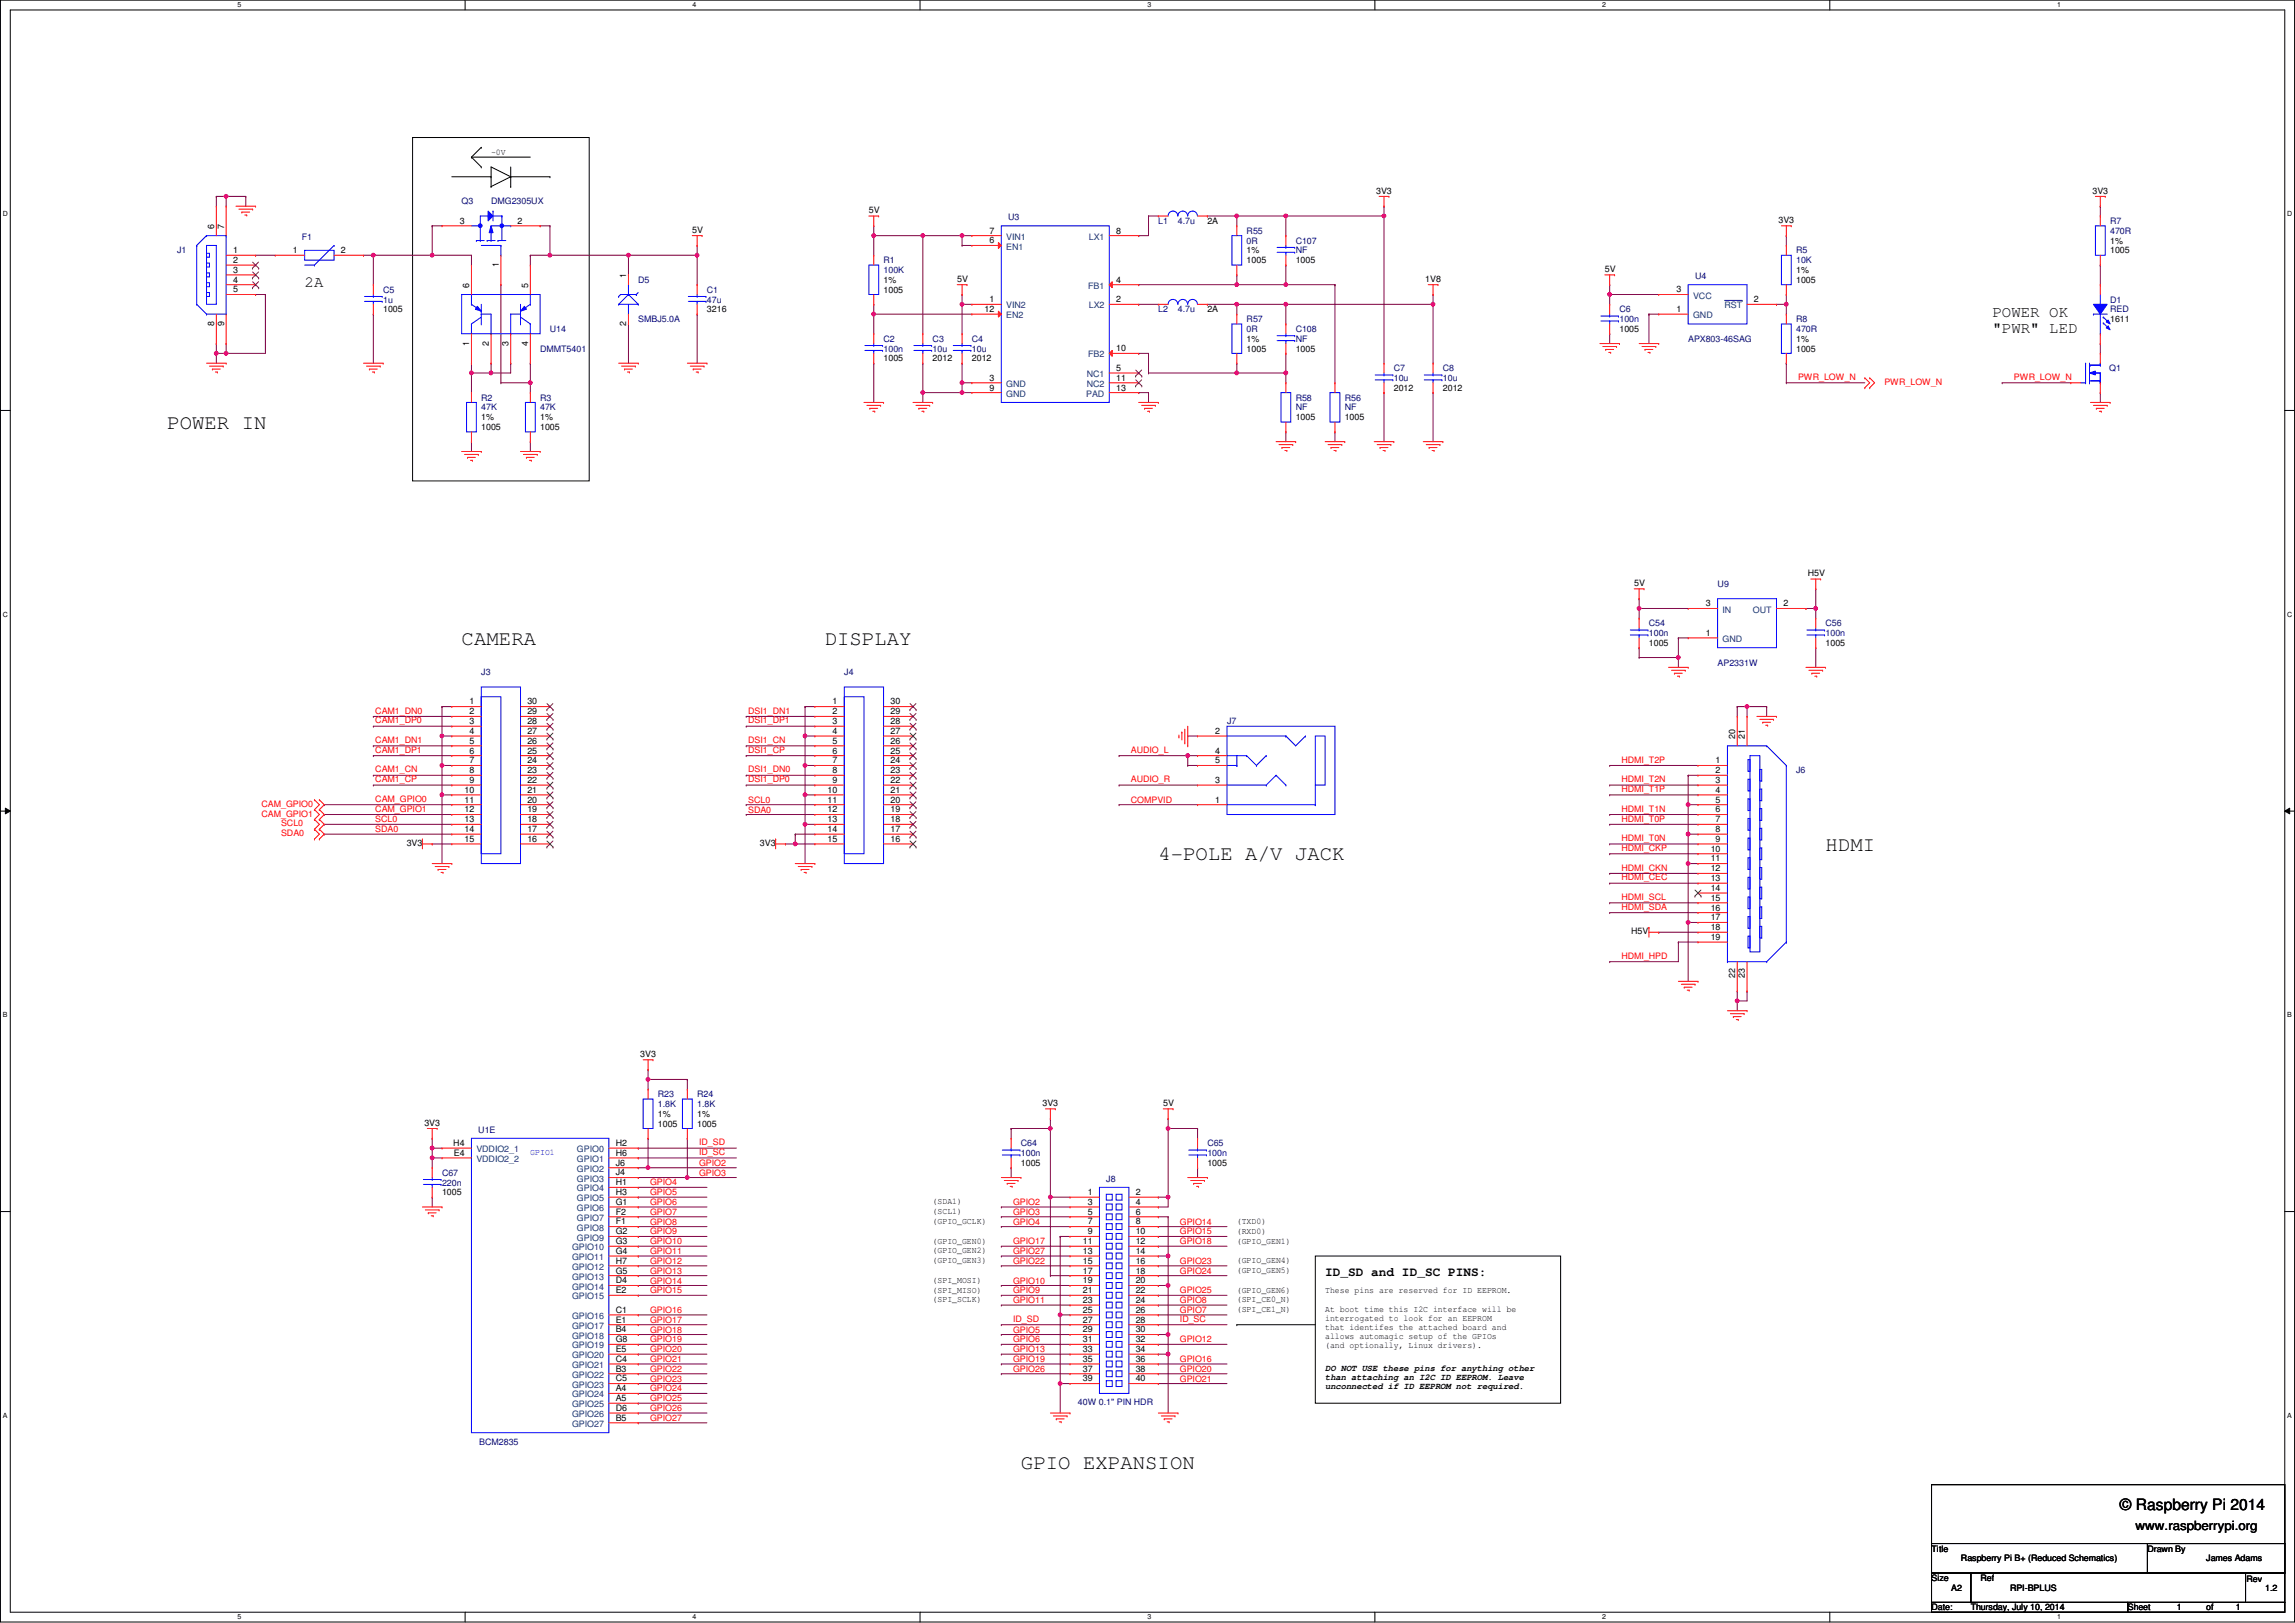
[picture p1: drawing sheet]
<svg xmlns="http://www.w3.org/2000/svg" width="594mm" height="420mm" viewBox="0 0 594 420" stroke-linecap="round" stroke-linejoin="round" font-family="sans-serif">
<defs><g id="words">
<g font-size="5.3">
<text x="43.3" y="111">POWER IN</text>
<text x="119.5" y="166.9">CAMERA</text>
<text x="213.5" y="166.9">DISPLAY</text>
<text x="472.6" y="220.2">HDMI</text>
<text x="299.8" y="222.8">4-POLE A/V JACK</text>
<text x="264.3" y="380.2">GPIO EXPANSION</text>
</g>
<g font-size="4.1">
<text x="78.9" y="74.4">2A</text>
<text x="515.7" y="82">POWER OK</text>
<text x="515.7" y="86.1">&quot;PWR&quot; LED</text>
<text x="548.8" y="391">© Raspberry Pi 2014</text>
</g>
<g font-size="3.3">
<text x="343" y="330.4">ID_SD and ID_SC PINS:</text>
<text x="552.8" y="396.2">www.raspberrypi.org</text>
</g>
<g font-size="2.3">
<text x="127.1" y="40">~0V</text>
<text x="356.2" y="50.1">3V3</text>
<text x="541.6" y="50.1">3V3</text>
<text x="55.4" y="59.2" transform="rotate(-90 55.4 59.2)">6</text>
<text x="58" y="59.2" transform="rotate(-90 58 59.2)">7</text>
<text x="119" y="57.9">3</text>
<text x="134" y="57.9">2</text>
<text x="224.9" y="55.2">5V</text>
<text x="312.5" y="58">2A</text>
<text x="460.4" y="57.7">3V3</text>
<text x="60.3" y="65.5">1</text>
<text x="75.8" y="65.5">1</text>
<text x="88.3" y="65.5">2</text>
<text x="179.2" y="60.3">5V</text>
<text x="256.2" y="63">6</text>
<text x="256.2" y="60.5">7</text>
<text x="288.9" y="60.5">8</text>
<text x="322.7" y="65.6">1%</text>
<text x="546.2" y="65.6">1005</text>
<text x="546.2" y="63.1">1%</text>
<text x="60.3" y="68.1">2</text>
<text x="60.3" y="70.6">3</text>
<text x="129.1" y="69.1" transform="rotate(-90 129.1 69.1)">1</text>
<text x="162.1" y="71.9" transform="rotate(-90 162.1 71.9)">1</text>
<text x="322.7" y="68.2">1005</text>
<text x="335.4" y="68.2">1005</text>
<text x="415.4" y="70.4">5V</text>
<text x="464.9" y="70.7">1%</text>
<text x="60.3" y="73.2">4</text>
<text x="60.3" y="75.7">5</text>
<text x="121.5" y="74.5" transform="rotate(-90 121.5 74.5)">6</text>
<text x="136.7" y="74.5" transform="rotate(-90 136.7 74.5)">5</text>
<text x="228.7" y="75.8">1005</text>
<text x="228.7" y="73.2">1%</text>
<text x="247.8" y="73">5V</text>
<text x="288.9" y="73.2">4</text>
<text x="368.9" y="73">1V8</text>
<text x="434" y="75.7">3</text>
<text x="464.9" y="73.2">1005</text>
<text x="99.2" y="80.9">1005</text>
<text x="183" y="80.9">3216</text>
<text x="254.9" y="80.8">12</text>
<text x="256.2" y="78.2">1</text>
<text x="288.9" y="78.2">2</text>
<text x="312.5" y="80.9">2A</text>
<text x="434" y="80.8">1</text>
<text x="454" y="78.2">2</text>
<text x="546.2" y="83.4">1611</text>
<text x="55.4" y="84.4" transform="rotate(-90 55.4 84.4)">8</text>
<text x="58" y="84.4" transform="rotate(-90 58 84.4)">9</text>
<text x="121.5" y="89.5" transform="rotate(-90 121.5 89.5)">1</text>
<text x="126.6" y="89.5" transform="rotate(-90 126.6 89.5)">2</text>
<text x="131.6" y="89.5" transform="rotate(-90 131.6 89.5)">3</text>
<text x="136.7" y="89.5" transform="rotate(-90 136.7 89.5)">4</text>
<text x="162.1" y="84.4" transform="rotate(-90 162.1 84.4)">2</text>
<text x="322.7" y="88.5">1%</text>
<text x="419.2" y="85.9">1005</text>
<text x="464.9" y="88.5">1%</text>
<text x="228.7" y="93.6">1005</text>
<text x="241.4" y="93.6">2012</text>
<text x="251.6" y="93.6">2012</text>
<text x="288.9" y="90.9">10</text>
<text x="322.7" y="91">1005</text>
<text x="335.4" y="91">1005</text>
<text x="464.9" y="91">1005</text>
<text x="256.2" y="98.6">3</text>
<text x="256.2" y="101.1">9</text>
<text x="288.9" y="96">5</text>
<text x="288.9" y="98.6">11</text>
<text x="288.9" y="101.1">13</text>
<text x="360.8" y="101.2">2012</text>
<text x="373.5" y="101.2">2012</text>
<text x="124.6" y="111.3">1005</text>
<text x="124.6" y="108.8">1%</text>
<text x="139.8" y="111.3">1005</text>
<text x="139.8" y="108.8">1%</text>
<text x="335.4" y="108.8">1005</text>
<text x="348.1" y="108.8">1005</text>
<text x="468" y="149.2">H5V</text>
<text x="423" y="151.7">5V</text>
<text x="441.6" y="157">3</text>
<text x="461.6" y="157">2</text>
<text x="426.8" y="167.2">1005</text>
<text x="441.6" y="164.6">1</text>
<text x="472.6" y="167.2">1005</text>
<text x="121.5" y="182.4">1</text>
<text x="121.5" y="184.9">2</text>
<text x="136.5" y="182.4">30</text>
<text x="136.5" y="184.9">29</text>
<text x="215.5" y="182.4">1</text>
<text x="215.5" y="184.9">2</text>
<text x="230.5" y="182.4">30</text>
<text x="230.5" y="184.9">29</text>
<text x="121.5" y="187.5">3</text>
<text x="121.5" y="190">4</text>
<text x="136.5" y="187.5">28</text>
<text x="136.5" y="190">27</text>
<text x="215.5" y="187.5">3</text>
<text x="215.5" y="190">4</text>
<text x="230.5" y="187.5">28</text>
<text x="230.5" y="190">27</text>
<text x="314.6" y="190">2</text>
<text x="449.1" y="191.3" transform="rotate(-90 449.1 191.3)">20</text>
<text x="451.7" y="191.3" transform="rotate(-90 451.7 191.3)">21</text>
<text x="121.5" y="192.5">5</text>
<text x="121.5" y="195.1">6</text>
<text x="121.5" y="197.6">7</text>
<text x="136.5" y="192.5">26</text>
<text x="136.5" y="195.1">25</text>
<text x="136.5" y="197.6">24</text>
<text x="215.5" y="192.5">5</text>
<text x="215.5" y="195.1">6</text>
<text x="215.5" y="197.6">7</text>
<text x="230.5" y="192.5">26</text>
<text x="230.5" y="195.1">25</text>
<text x="230.5" y="197.6">24</text>
<text x="314.6" y="195.1">4</text>
<text x="314.6" y="197.6">5</text>
<text x="444.1" y="197.6">1</text>
<text x="121.5" y="200.2">8</text>
<text x="121.5" y="202.7">9</text>
<text x="136.5" y="200.2">23</text>
<text x="136.5" y="202.7">22</text>
<text x="215.5" y="200.2">8</text>
<text x="215.5" y="202.7">9</text>
<text x="230.5" y="200.2">23</text>
<text x="230.5" y="202.7">22</text>
<text x="314.6" y="202.7">3</text>
<text x="444.1" y="200.2">2</text>
<text x="444.1" y="202.7">3</text>
<text x="120.3" y="205.2">10</text>
<text x="120.3" y="207.8">11</text>
<text x="136.5" y="205.2">21</text>
<text x="136.5" y="207.8">20</text>
<text x="214.2" y="205.2">10</text>
<text x="214.2" y="207.8">11</text>
<text x="230.5" y="205.2">21</text>
<text x="230.5" y="207.8">20</text>
<text x="314.6" y="207.8">1</text>
<text x="444.1" y="205.2">4</text>
<text x="444.1" y="207.8">5</text>
<text x="120.3" y="210.3">12</text>
<text x="120.3" y="212.9">13</text>
<text x="120.3" y="215.4">14</text>
<text x="136.5" y="210.3">19</text>
<text x="136.5" y="212.9">18</text>
<text x="136.5" y="215.4">17</text>
<text x="214.2" y="210.3">12</text>
<text x="214.2" y="212.9">13</text>
<text x="214.2" y="215.4">14</text>
<text x="230.5" y="210.3">19</text>
<text x="230.5" y="212.9">18</text>
<text x="230.5" y="215.4">17</text>
<text x="444.1" y="210.3">6</text>
<text x="444.1" y="212.9">7</text>
<text x="444.1" y="215.4">8</text>
<text x="105.3" y="219">3V3</text>
<text x="120.3" y="217.9">15</text>
<text x="136.5" y="217.9">16</text>
<text x="196.7" y="219">3V3</text>
<text x="214.2" y="217.9">15</text>
<text x="230.5" y="217.9">16</text>
<text x="442.8" y="220.5">10</text>
<text x="444.1" y="217.9">9</text>
<text x="442.8" y="223">11</text>
<text x="442.8" y="225.6">12</text>
<text x="442.8" y="228.1">13</text>
<text x="442.8" y="230.6">14</text>
<text x="442.8" y="233.2">15</text>
<text x="442.8" y="235.7">16</text>
<text x="442.8" y="238.3">17</text>
<text x="422.3" y="241.9">H5V</text>
<text x="442.8" y="240.8">18</text>
<text x="442.8" y="243.3">19</text>
<text x="449.1" y="253.3" transform="rotate(-90 449.1 253.3)">22</text>
<text x="451.7" y="253.3" transform="rotate(-90 451.7 253.3)">23</text>
<text x="165.7" y="273.6">3V3</text>
<text x="269.9" y="286.3">3V3</text>
<text x="301.1" y="286.3">5V</text>
<text x="109.8" y="291.4">3V3</text>
<text x="170.3" y="291.7">1005</text>
<text x="170.3" y="289.1">1%</text>
<text x="180.5" y="291.7">1005</text>
<text x="180.5" y="289.1">1%</text>
<text x="117.3" y="296.7">H4</text>
<text x="117.5" y="299.2">E4</text>
<text x="159.4" y="296.7">H2</text>
<text x="159.4" y="299.2">H6</text>
<text x="159.4" y="301.8">J6</text>
<text x="159.4" y="304.3">J4</text>
<text x="264.3" y="301.8">1005</text>
<text x="312.5" y="301.8">1005</text>
<text x="114.4" y="309.5">1005</text>
<text x="159.4" y="306.8">H1</text>
<text x="159.4" y="309.4">H3</text>
<text x="159.4" y="311.9">G1</text>
<text x="241.4" y="311.8">(SDA1)</text>
<text x="281.6" y="309.4">1</text>
<text x="281.6" y="311.9">3</text>
<text x="294" y="309.4">2</text>
<text x="294" y="311.9">4</text>
<text x="159.4" y="314.5">F2</text>
<text x="159.4" y="317">F1</text>
<text x="241.4" y="316.9">(GPIO_GCLK)</text>
<text x="241.4" y="314.3">(SCL1)</text>
<text x="281.6" y="314.5">5</text>
<text x="281.6" y="317">7</text>
<text x="294" y="314.5">6</text>
<text x="294" y="317">8</text>
<text x="320.2" y="316.9">(TXD0)</text>
<text x="159.4" y="319.5">G2</text>
<text x="159.4" y="322.1">G3</text>
<text x="241.4" y="321.9">(GPIO_GEN0)</text>
<text x="280.3" y="322.1">11</text>
<text x="281.6" y="319.5">9</text>
<text x="294" y="319.5">10</text>
<text x="294" y="322.1">12</text>
<text x="320.2" y="319.4">(RXD0)</text>
<text x="320.2" y="321.9">(GPIO_GEN1)</text>
<text x="159.4" y="324.6">G4</text>
<text x="159.4" y="327.2">H7</text>
<text x="159.4" y="329.7">G5</text>
<text x="241.4" y="324.5">(GPIO_GEN2)</text>
<text x="241.4" y="327">(GPIO_GEN3)</text>
<text x="280.3" y="324.6">13</text>
<text x="280.3" y="327.2">15</text>
<text x="280.3" y="329.7">17</text>
<text x="294" y="324.6">14</text>
<text x="294" y="327.2">16</text>
<text x="294" y="329.7">18</text>
<text x="320.2" y="327">(GPIO_GEN4)</text>
<text x="320.2" y="329.6">(GPIO_GEN5)</text>
<text x="159.4" y="332.2">D4</text>
<text x="159.4" y="334.8">E2</text>
<text x="241.4" y="332.1">(SPI_MOSI)</text>
<text x="241.4" y="334.6">(SPI_MISO)</text>
<text x="280.3" y="332.2">19</text>
<text x="280.3" y="334.8">21</text>
<text x="294" y="332.2">20</text>
<text x="294" y="334.8">22</text>
<text x="320.2" y="334.6">(GPIO_GEN6)</text>
<text x="343" y="334.6">These pins are reserved for ID EEPROM.</text>
<text x="159.4" y="339.9">C1</text>
<text x="241.4" y="337.2">(SPI_SCLK)</text>
<text x="280.3" y="337.3">23</text>
<text x="280.3" y="339.9">25</text>
<text x="294" y="337.3">24</text>
<text x="294" y="339.9">26</text>
<text x="320.2" y="337.2">(SPI_CE0_N)</text>
<text x="320.2" y="339.7">(SPI_CE1_N)</text>
<text x="343" y="339.7">At boot time this I2C interface will be</text>
<text x="159.4" y="342.4">E1</text>
<text x="159.4" y="344.9">B4</text>
<text x="159.4" y="347.5">G8</text>
<text x="280.3" y="344.9">29</text>
<text x="280.3" y="347.5">31</text>
<text x="280.3" y="342.4">27</text>
<text x="294" y="344.9">30</text>
<text x="294" y="347.5">32</text>
<text x="294" y="342.4">28</text>
<text x="343" y="342">interrogated to look for an EEPROM</text>
<text x="343" y="344.3">that identifes the attached board and</text>
<text x="343" y="346.6">allows automagic setup of the GPIOs</text>
<text x="159.4" y="350">E5</text>
<text x="159.4" y="352.6">C4</text>
<text x="280.3" y="350">33</text>
<text x="280.3" y="352.6">35</text>
<text x="294" y="350">34</text>
<text x="294" y="352.6">36</text>
<text x="343" y="348.9">(and optionally, Linux drivers).</text>
<text x="159.4" y="355.1">B3</text>
<text x="159.4" y="357.6">C5</text>
<text x="280.3" y="355.1">37</text>
<text x="280.3" y="357.6">39</text>
<text x="294" y="355.1">38</text>
<text x="294" y="357.6">40</text>
<text x="343" y="355">DO NOT USE these pins for anything other</text>
<text x="343" y="357.3">than attaching an I2C ID EEPROM. Leave</text>
<text x="343" y="359.6">unconnected if ID EEPROM not required.</text>
<text x="159.4" y="360.2">A4</text>
<text x="159.4" y="362.7">A5</text>
<text x="159.4" y="365.3">D6</text>
<text x="159.4" y="367.8">B5</text>
<text x="500" y="401.7">Title</text>
<text x="555.9" y="401.7">Drawn By</text>
<text x="507.6" y="404.2">Raspberry Pi B+ (Reduced Schematics)</text>
<text x="571.1" y="404.2">James Adams</text>
<text x="500" y="409.3">Size</text>
<text x="505.1" y="411.8">A2</text>
<text x="512.7" y="409.3">Ref</text>
<text x="520.3" y="411.8">RPI-BPLUS</text>
<text x="581.5" y="409.5">Rev</text>
<text x="586.4" y="411.8">1.2</text>
<text x="500" y="416.9">Date:</text>
<text x="510.2" y="416.9">Thursday, July 10, 2014</text>
<text x="550.8" y="416.9">Sheet</text>
<text x="563.5" y="416.9">1</text>
<text x="571.1" y="416.9">of</text>
<text x="578.7" y="416.9">1</text>
</g>
<g font-size="2.3" fill="#000080">
<text x="119.5" y="52.9">Q3</text>
<text x="127.1" y="52.9">DMG2305UX</text>
<text x="261" y="57">U3</text>
<text x="299.8" y="58">L1</text>
<text x="304.9" y="58">4.7u</text>
<text x="546.2" y="58">R7</text>
<text x="45.8" y="65.6">J1</text>
<text x="78.1" y="62.1">F1</text>
<text x="322.7" y="60.5">R55</text>
<text x="322.7" y="63.1">0R</text>
<text x="335.4" y="63.1">C107</text>
<text x="335.4" y="65.6">NF</text>
<text x="464.9" y="65.6">R5</text>
<text x="546.2" y="60.5">470R</text>
<text x="228.7" y="68.2">R1</text>
<text x="228.7" y="70.7">100K</text>
<text x="464.9" y="68.2">10K</text>
<text x="99.2" y="75.8">C5</text>
<text x="165.2" y="73.2">D5</text>
<text x="183" y="75.8">C1</text>
<text x="438.8" y="72.2">U4</text>
<text x="99.2" y="78.3">1u</text>
<text x="165.2" y="83.4">SMBJ5.0A</text>
<text x="183" y="78.3">47u</text>
<text x="299.8" y="80.9">L2</text>
<text x="304.9" y="80.9">4.7u</text>
<text x="322.7" y="83.4">R57</text>
<text x="419.2" y="80.9">C6</text>
<text x="419.2" y="83.4">100n</text>
<text x="464.9" y="83.4">R8</text>
<text x="546.2" y="78.3">D1</text>
<text x="546.2" y="80.9">RED</text>
<text x="142.4" y="85.9">U14</text>
<text x="228.7" y="88.5">C2</text>
<text x="241.4" y="88.5">C3</text>
<text x="251.6" y="88.5">C4</text>
<text x="322.7" y="85.9">0R</text>
<text x="335.4" y="85.9">C108</text>
<text x="335.4" y="88.5">NF</text>
<text x="437" y="88.5">APX803-46SAG</text>
<text x="464.9" y="85.9">470R</text>
<text x="139.8" y="91">DMMT5401</text>
<text x="228.7" y="91">100n</text>
<text x="241.4" y="91">10u</text>
<text x="251.6" y="91">10u</text>
<text x="360.8" y="96.1">C7</text>
<text x="360.8" y="98.6">10u</text>
<text x="373.5" y="96.1">C8</text>
<text x="373.5" y="98.6">10u</text>
<text x="546" y="96.1">Q1</text>
<text x="124.6" y="103.7">R2</text>
<text x="124.6" y="106.3">47K</text>
<text x="139.8" y="103.7">R3</text>
<text x="139.8" y="106.3">47K</text>
<text x="335.4" y="103.7">R58</text>
<text x="335.4" y="106.3">NF</text>
<text x="348.1" y="103.7">R56</text>
<text x="348.1" y="106.3">NF</text>
<text x="444.6" y="152">U9</text>
<text x="426.8" y="162.1">C54</text>
<text x="426.8" y="164.7">100n</text>
<text x="472.6" y="162.1">C56</text>
<text x="472.6" y="164.7">100n</text>
<text x="444.6" y="172.3">AP2331W</text>
<text x="124.6" y="174.8">J3</text>
<text x="218.6" y="174.8">J4</text>
<text x="317.6" y="187.5">J7</text>
<text x="464.9" y="200.2">J6</text>
<text x="170.3" y="284.1">R23</text>
<text x="170.3" y="286.6">1.8K</text>
<text x="180.5" y="284.1">R24</text>
<text x="180.5" y="286.6">1.8K</text>
<text x="123.8" y="293.2">U1E</text>
<text x="264.3" y="296.8">C64</text>
<text x="264.3" y="299.3">100n</text>
<text x="312.5" y="296.8">C65</text>
<text x="312.5" y="299.3">100n</text>
<text x="114.4" y="304.4">C67</text>
<text x="286.4" y="305.9">J8</text>
<text x="114.4" y="306.9">220n</text>
<text x="279" y="363.8">40W 0.1&quot; PIN HDR</text>
<text x="124.1" y="374">BCM2835</text>
</g>
<g font-size="2.3" fill="#004080">
<text x="260.5" y="64.6">EN1</text>
<text x="260.5" y="62.1">VIN1</text>
<text x="281.8" y="62.1">LX1</text>
<text x="281.7" y="74.8">FB1</text>
<text x="438.3" y="77.3">VCC</text>
<text x="260.5" y="79.8">VIN2</text>
<text x="260.5" y="82.4">EN2</text>
<text x="281.8" y="79.8">LX2</text>
<text x="438.3" y="82.4">GND</text>
<text x="446.4" y="79.8">RST</text>
<text x="281.7" y="92.5">FB2</text>
<text x="260.5" y="100.2">GND</text>
<text x="281.3" y="97.6">NC1</text>
<text x="281.3" y="100.2">NC2</text>
<text x="260.5" y="102.7">GND</text>
<text x="281.2" y="102.7">PAD</text>
<text x="445.9" y="158.6">IN</text>
<text x="453.8" y="158.6">OUT</text>
<text x="445.9" y="166.2">GND</text>
<text x="123.3" y="298.3">VDDIO2_1</text>
<text x="149.3" y="298.3">GPIO0</text>
<text x="123.3" y="300.8">VDDIO2_2</text>
<text x="149.3" y="300.8">GPIO1</text>
<text x="149.3" y="303.4">GPIO2</text>
<text x="149.3" y="305.9">GPIO3</text>
<text x="149.3" y="308.4">GPIO4</text>
<text x="149.3" y="311">GPIO5</text>
<text x="149.3" y="313.5">GPIO6</text>
<text x="149.3" y="316.1">GPIO7</text>
<text x="148.1" y="323.7">GPIO10</text>
<text x="149.3" y="318.6">GPIO8</text>
<text x="149.3" y="321.1">GPIO9</text>
<text x="148.1" y="326.2">GPIO11</text>
<text x="148.1" y="328.8">GPIO12</text>
<text x="148.1" y="331.3">GPIO13</text>
<text x="148.1" y="333.8">GPIO14</text>
<text x="148.1" y="336.4">GPIO15</text>
<text x="148.1" y="341.5">GPIO16</text>
<text x="148.1" y="344">GPIO17</text>
<text x="148.1" y="346.5">GPIO18</text>
<text x="148.1" y="349.1">GPIO19</text>
<text x="148.1" y="351.6">GPIO20</text>
<text x="148.1" y="354.2">GPIO21</text>
<text x="148.1" y="356.7">GPIO22</text>
<text x="148.1" y="359.2">GPIO23</text>
<text x="148.1" y="361.8">GPIO24</text>
<text x="148.1" y="364.3">GPIO25</text>
<text x="148.1" y="366.9">GPIO26</text>
<text x="148.1" y="369.4">GPIO27</text>
</g>
<g font-size="2.3" fill="#f00">
<text x="465.4" y="98.4">PWR_LOW_N</text>
<text x="487.8" y="99.7">PWR_LOW_N</text>
<text x="521.3" y="98.4">PWR_LOW_N</text>
<text x="97.1" y="184.7">CAM1_DN0</text>
<text x="193.7" y="184.7">DSI1_DN1</text>
<text x="97.1" y="187.3">CAM1_DP0</text>
<text x="193.7" y="187.3">DSI1_DP1</text>
<text x="97.1" y="192.4">CAM1_DN1</text>
<text x="97.1" y="194.9">CAM1_DP1</text>
<text x="193.7" y="192.4">DSI1_CN</text>
<text x="193.7" y="194.9">DSI1_CP</text>
<text x="292.7" y="194.9">AUDIO_L</text>
<text x="419.7" y="197.4">HDMI_T2P</text>
<text x="97.1" y="200">CAM1_CN</text>
<text x="97.1" y="202.5">CAM1_CP</text>
<text x="193.7" y="200">DSI1_DN0</text>
<text x="193.7" y="202.5">DSI1_DP0</text>
<text x="292.7" y="202.5">AUDIO_R</text>
<text x="419.7" y="202.5">HDMI_T2N</text>
<text x="67.7" y="208.9">CAM_GPIO0</text>
<text x="97.1" y="207.6">CAM_GPIO0</text>
<text x="193.7" y="207.8">SCL0</text>
<text x="292.7" y="207.8">COMPVID</text>
<text x="419.7" y="205.1">HDMI_T1P</text>
<text x="67.7" y="211.4">CAM_GPIO1</text>
<text x="72.8" y="214">SCL0</text>
<text x="97.1" y="210.1">CAM_GPIO1</text>
<text x="97.1" y="212.9">SCL0</text>
<text x="97.1" y="215.4">SDA0</text>
<text x="193.7" y="210.4">SDA0</text>
<text x="419.7" y="210.1">HDMI_T1N</text>
<text x="419.7" y="212.7">HDMI_T0P</text>
<text x="72.8" y="216.5">SDA0</text>
<text x="419.7" y="217.8">HDMI_T0N</text>
<text x="419.7" y="220.3">HDMI_CKP</text>
<text x="419.7" y="225.4">HDMI_CKN</text>
<text x="419.7" y="227.9">HDMI_CEC</text>
<text x="419.7" y="233">HDMI_SCL</text>
<text x="419.7" y="235.5">HDMI_SDA</text>
<text x="419.7" y="248.2">HDMI_HPD</text>
<text x="181" y="296.5">ID_SD</text>
<text x="181" y="299">ID_SC</text>
<text x="181" y="301.8">GPIO2</text>
<text x="181" y="304.3">GPIO3</text>
<text x="168.3" y="306.9">GPIO4</text>
<text x="168.3" y="309.4">GPIO5</text>
<text x="168.3" y="312">GPIO6</text>
<text x="262.2" y="312">GPIO2</text>
<text x="168.3" y="317">GPIO8</text>
<text x="168.3" y="314.5">GPIO7</text>
<text x="262.2" y="314.5">GPIO3</text>
<text x="262.2" y="317">GPIO4</text>
<text x="305.4" y="317">GPIO14</text>
<text x="168.3" y="322.1">GPIO10</text>
<text x="168.3" y="319.6">GPIO9</text>
<text x="262.2" y="322.1">GPIO17</text>
<text x="305.4" y="319.6">GPIO15</text>
<text x="305.4" y="322.1">GPIO18</text>
<text x="168.3" y="324.7">GPIO11</text>
<text x="168.3" y="327.2">GPIO12</text>
<text x="168.3" y="329.7">GPIO13</text>
<text x="262.2" y="327.2">GPIO22</text>
<text x="262.2" y="324.7">GPIO27</text>
<text x="305.4" y="327.2">GPIO23</text>
<text x="305.4" y="329.7">GPIO24</text>
<text x="168.3" y="332.3">GPIO14</text>
<text x="168.3" y="334.8">GPIO15</text>
<text x="262.2" y="332.3">GPIO10</text>
<text x="262.2" y="334.8">GPIO9</text>
<text x="305.4" y="334.8">GPIO25</text>
<text x="168.3" y="339.9">GPIO16</text>
<text x="262.2" y="337.4">GPIO11</text>
<text x="305.4" y="337.4">GPIO8</text>
<text x="305.4" y="339.9">GPIO7</text>
<text x="168.3" y="345">GPIO18</text>
<text x="168.3" y="342.4">GPIO17</text>
<text x="168.3" y="347.5">GPIO19</text>
<text x="262.2" y="342.2">ID_SD</text>
<text x="262.2" y="345">GPIO5</text>
<text x="262.2" y="347.5">GPIO6</text>
<text x="305.4" y="342.2">ID_SC</text>
<text x="305.4" y="347.5">GPIO12</text>
<text x="168.3" y="350.1">GPIO20</text>
<text x="168.3" y="352.6">GPIO21</text>
<text x="262.2" y="350.1">GPIO13</text>
<text x="262.2" y="352.6">GPIO19</text>
<text x="305.4" y="352.6">GPIO16</text>
<text x="168.3" y="357.7">GPIO23</text>
<text x="168.3" y="355.1">GPIO22</text>
<text x="262.2" y="355.1">GPIO26</text>
<text x="305.4" y="355.1">GPIO20</text>
<text x="305.4" y="357.7">GPIO21</text>
<text x="168.3" y="362.8">GPIO25</text>
<text x="168.3" y="360.2">GPIO24</text>
<text x="168.3" y="365.3">GPIO26</text>
<text x="168.3" y="367.8">GPIO27</text>
</g>
<text font-size="2.3" fill="#00f" x="137.3" y="299.1">GPIO1</text>
<g font-size="1.8">
<text x="61.5" y="1.9">5</text>
<text x="179.2" y="1.9">4</text>
<text x="297" y="1.9">3</text>
<text x="414.7" y="1.9">2</text>
<text x="532.5" y="1.9">1</text>
<text x=".8" y="56">D</text>
<text x="592.1" y="56">D</text>
<text x=".8" y="159.7">C</text>
<text x="592.1" y="159.7">C</text>
<text x=".8" y="263.4">B</text>
<text x="592.1" y="263.4">B</text>
<text x=".8" y="367.1">A</text>
<text x="592.1" y="367.1">A</text>
<text x="61.5" y="419.2">5</text>
<text x="179.2" y="419.2">4</text>
<text x="297" y="419.2">3</text>
<text x="414.7" y="419.2">2</text>
<text x="532.5" y="419.2">1</text>
</g>
</g></defs>
<path d="M.1 0h593.9v419.9h-593.9zM2.7 2.6h588.7v414.8h-588.7z" fill="none" stroke="#000" stroke-width=".26"/>
<g fill="#fff">
<path d="M61.5 .3h1v2h-1z"/>
<path d="M61.5 417.6h1v2h-1z"/>
</g>
<path d="M120.4 0v2.6M120.4 417.4v2.5" fill="none" stroke="#000" stroke-width=".26"/>
<g fill="#fff">
<path d="M179.2 .3h1v2h-1z"/>
<path d="M179.2 417.6h1v2h-1z"/>
</g>
<path d="M238.2 0v2.6M238.2 417.4v2.5" fill="none" stroke="#000" stroke-width=".26"/>
<g fill="#fff">
<path d="M297 .3h1v2h-1z"/>
<path d="M297 417.6h1v2h-1z"/>
</g>
<path d="M355.9 0v2.6M355.9 417.4v2.5" fill="none" stroke="#000" stroke-width=".26"/>
<g fill="#fff">
<path d="M414.7 .3h1v2h-1z"/>
<path d="M414.7 417.6h1v2h-1z"/>
</g>
<path d="M473.7 0v2.6M473.7 417.4v2.5" fill="none" stroke="#000" stroke-width=".26"/>
<g fill="#fff">
<path d="M532.5 .3h1v2h-1z"/>
<path d="M532.5 417.6h1v2h-1z"/>
<path d="M.8 54.4h1.2v2h-1.2z"/>
<path d="M592.1 54.4h1.2v2h-1.2z"/>
<path d="M.8 158.1h1.2v2h-1.2z"/>
<path d="M592.1 158.1h1.2v2h-1.2z"/>
</g>
<path d="M.1 106.3h2.6M591.4 106.3h2.6" fill="none" stroke="#000" stroke-width=".26"/>
<g fill="#fff">
<path d="M.8 261.8h1.1v2h-1.1z"/>
<path d="M592.1 261.8h1.2v2h-1.2z"/>
</g>
<path d="M.1 210h2.6M1.4 209.2l1.3 .8-1.3 .7zM591.4 210l1.3-.8v1.5zM591.4 210h2.6" fill="none" stroke="#000" stroke-width=".26"/>
<path d="M1.4 209.2l1.3 .8-1.3 .7zM591.4 210l1.3-.8v1.5z" fill="#000"/>
<g fill="#fff">
<path d="M.8 365.5h1.1v2h-1.1z"/>
<path d="M592.1 365.5h1.2v2h-1.2z"/>
</g>
<g fill="none" stroke="#000" stroke-width=".26">
<path d="M106.8 35.6h45.7v88.9h-45.7zM124.6 38.1h.1M124.6 38.1l-2.6 2.6M117 45.8h10.1M122 40.7h.1M122 40.7h15.3M122 40.7l2.6 2.5M124.6 43.2h.1M127.1 45.8h.1M127.1 48.3h.1M132.2 45.8h.1M132.2 48.3h.1"/>
<path d="M132.2 45.8h10.2M132.2 45.8l-5.1-2.6v5.1M132.2 45.8l-5.1 2.5M132.2 43.2v5.1M142.4 45.8h.1M.1 313.6h2.6M591.4 313.6h2.6M340.5 325.2h63.5v38.1h-63.5zM320.2 342.9h.1M320.2 342.9h20.3"/>
</g>
<path d="M249 63.5h.1M249 78.8h.1M249 76.2h.1M249 63.5h2.6M249 78.8h2.6M249 76.2v2.6M249 99.1h.1M249 99.1v2.5M249 99.1h2.6" fill="none" stroke="#800040" stroke-width=".26"/>
<circle cx="249" cy="99.1" r=".49" fill="#f0f"/>
<circle cx="249" cy="99.1" r=".49" fill="none" stroke="#f0f" stroke-width=".26"/>
<path d="M297.3 96.6h.1M297.3 96.6h22.9" fill="none" stroke="#800040" stroke-width=".26"/>
<circle cx="320.1" cy="96.5" r=".49" fill="#f0f"/>
<circle cx="320.1" cy="96.5" r=".49" fill="none" stroke="#f0f" stroke-width=".26"/>
<path d="M68.7 76.2h.1M68.7 76.2v15.3M416.7 76.2h.1M416.7 76.2h12.7M294.8 91.5h.1M294.8 91.5h2.5M297.3 91.5h.1M297.3 91.5v5.1M294.8 101.6h.1M294.8 101.6h2.5M297.3 101.6h.1M297.3 101.6v2.6" fill="none" stroke="#800040" stroke-width=".26"/>
<circle cx="416.7" cy="76.2" r=".49" fill="#f0f"/>
<circle cx="416.7" cy="76.2" r=".49" fill="none" stroke="#f0f" stroke-width=".26"/>
<path d="M416.7 76.2h.1M416.7 76.2v2.6M459.9 78.8h.1M459.9 78.8h2.5M462.4 78.8h.1M462.4 78.8v2.5" fill="none" stroke="#800040" stroke-width=".26"/>
<circle cx="462.4" cy="78.8" r=".49" fill="#f0f"/>
<circle cx="462.4" cy="78.8" r=".49" fill="none" stroke="#f0f" stroke-width=".26"/>
<path d="M226.2 58.5h.1M226.2 58.5v2.5M226.2 78.8h.1M226.2 78.8v2.5" fill="none" stroke="#800040" stroke-width=".26"/>
<circle cx="226.2" cy="81.3" r=".49" fill="#f0f"/>
<circle cx="226.2" cy="81.3" r=".49" fill="none" stroke="#f0f" stroke-width=".26"/>
<path d="M238.9 61h.1M238.9 61h10.1M226.2 81.3h.1M226.2 94h.1M226.2 81.3h25.4M226.2 81.3v5.1M226.2 94v10.2" fill="none" stroke="#800040" stroke-width=".26"/>
<circle cx="249" cy="61" r=".49" fill="#f0f"/>
<circle cx="249" cy="61" r=".49" fill="none" stroke="#f0f" stroke-width=".26"/>
<path d="M238.9 61h.1M238.9 61v25.4" fill="none" stroke="#800040" stroke-width=".26"/>
<circle cx="238.9" cy="61" r=".49" fill="#f0f"/>
<circle cx="238.9" cy="61" r=".49" fill="none" stroke="#f0f" stroke-width=".26"/>
<path d="M226.2 61h.1M226.2 61v5.1" fill="none" stroke="#800040" stroke-width=".26"/>
<circle cx="226.2" cy="61" r=".49" fill="#f0f"/>
<circle cx="226.2" cy="61" r=".49" fill="none" stroke="#f0f" stroke-width=".26"/>
<g fill="none" stroke="#800040" stroke-width=".26">
<path d="M312.5 55.9h.1M312.5 55.9h7.7M358.3 55.9h.1M358.3 53.4h.1M358.3 53.4v40.6M543.7 53.4h.1M543.7 53.4v2.5M294.8 61h.1M294.8 78.8h.1M294.8 61h2.5M294.8 78.8h5M312.5 78.8h.1"/>
<path d="M312.5 78.8h7.7M371 78.8h.1M371 78.8v15.2M543.7 68.6h.1M543.7 68.6v5.1"/>
</g>
<circle cx="358.2" cy="55.9" r=".49" fill="#f0f"/>
<circle cx="358.2" cy="55.9" r=".49" fill="none" stroke="#f0f" stroke-width=".26"/>
<path d="M294.8 73.7h.1M294.8 73.7h25.4M371 76.2h.1M371 76.2v2.6M462.4 99.1h.1M462.4 94h.1M462.4 99.1h20.3M462.4 94v5.1M358.3 101.6h.1M358.3 101.6v12.7M371 101.6h.1M371 101.6v12.7" fill="none" stroke="#800040" stroke-width=".26"/>
<circle cx="320.1" cy="73.7" r=".49" fill="#f0f"/>
<circle cx="320.1" cy="73.7" r=".49" fill="none" stroke="#f0f" stroke-width=".26"/>
<path d="M320.2 71.2h.1M320.2 71.2v2.5h25.4M332.9 73.7h.1M332.9 68.6h.1M332.9 68.6v5.1M345.6 73.7h.1M345.6 73.7v25.4" fill="none" stroke="#800040" stroke-width=".26"/>
<circle cx="332.8" cy="73.7" r=".49" fill="#f0f"/>
<circle cx="332.8" cy="73.7" r=".49" fill="none" stroke="#f0f" stroke-width=".26"/>
<path d="M332.9 55.9h.1M332.9 55.9v5.1M332.9 55.9h25.4M180.5 63.5h.1M180.5 63.5v2.6" fill="none" stroke="#800040" stroke-width=".26"/>
<circle cx="332.8" cy="55.9" r=".49" fill="#f0f"/>
<circle cx="332.8" cy="55.9" r=".49" fill="none" stroke="#f0f" stroke-width=".26"/>
<path d="M320.2 55.9h.1M320.2 55.9v2.6M180.5 81.3h.1M180.5 81.3v12.7" fill="none" stroke="#800040" stroke-width=".26"/>
<circle cx="320.1" cy="55.9" r=".49" fill="#f0f"/>
<circle cx="320.1" cy="55.9" r=".49" fill="none" stroke="#f0f" stroke-width=".26"/>
<path d="M320.2 55.9h12.7M332.9 55.9h.1M142.4 66.1h.1M142.4 66.1h20.3M345.6 111.8h.1M345.6 111.8v2.5" fill="none" stroke="#800040" stroke-width=".26"/>
<circle cx="162.7" cy="66.1" r=".49" fill="#f0f"/>
<circle cx="162.7" cy="66.1" r=".49" fill="none" stroke="#f0f" stroke-width=".26"/>
<circle cx="142.3" cy="66.1" r=".49" fill="#f0f"/>
<circle cx="142.3" cy="66.1" r=".49" fill="none" stroke="#f0f" stroke-width=".26"/>
<g fill="none" stroke="#800040" stroke-width=".26">
<path d="M96.6 66.1h.1M96.6 66.1v7.6M96.6 66.1h15.3M180.5 66.1h.1M180.5 66.1v7.6M462.4 76.2h.1M462.4 61h.1M462.4 61v2.5M462.4 76.2v2.6M543.7 88.9h.1M543.7 88.9v2.6M543.7 101.6h.1"/>
<path d="M543.7 101.6v2.6"/>
</g>
<circle cx="96.6" cy="66.1" r=".49" fill="#f0f"/>
<circle cx="96.6" cy="66.1" r=".49" fill="none" stroke="#f0f" stroke-width=".26"/>
<g fill="none" stroke="#800040" stroke-width=".26">
<path d="M111.9 58.5h.1M111.9 58.5h2.5M111.9 58.5v7.6M66.2 66.1h.1M66.2 66.1h5M94.1 66.1h.1M94.1 66.1h2.5M111.9 66.1h.1M111.9 66.1h10.1M96.6 81.3h.1M96.6 81.3v12.7M416.7 86.4h.1"/>
<path d="M416.7 86.4v2.5M518.3 99.1h.1M518.3 99.1h17.8"/>
</g>
<circle cx="111.9" cy="66.1" r=".49" fill="#f0f"/>
<circle cx="111.9" cy="66.1" r=".49" fill="none" stroke="#f0f" stroke-width=".26"/>
<path d="M139.8 58.5h.1M139.8 58.5h2.6M142.4 58.5h.1M142.4 58.5v7.6h-5.1M122 66.1h.1M122 66.1v2.5M137.3 66.1h.1M137.3 66.1v2.5M122 96.6h.1M122 96.6h5.1M137.3 94h.1M137.3 94v5.1" fill="none" stroke="#800040" stroke-width=".26"/>
<circle cx="127.1" cy="96.5" r=".49" fill="#f0f"/>
<circle cx="127.1" cy="96.5" r=".49" fill="none" stroke="#f0f" stroke-width=".26"/>
<circle cx="122" cy="96.5" r=".49" fill="#f0f"/>
<circle cx="122" cy="96.5" r=".49" fill="none" stroke="#f0f" stroke-width=".26"/>
<g fill="none" stroke="#800040" stroke-width=".26">
<path d="M129.7 73.7h.1M129.7 73.7v25.4M416.7 73.7h.1M416.7 73.7v2.5M122 94h.1M122 94v2.6M127.1 96.6h.1M127.1 94h.1M127.1 94v2.6M129.7 99.1h.1M129.7 99.1h7.6M132.2 94h.1"/>
<path d="M132.2 94v2.6h-5.1M332.9 91.5h.1M332.9 91.5v5.1M122 114.3h.1M122 114.3v2.6"/>
</g>
<circle cx="332.8" cy="96.5" r=".49" fill="#f0f"/>
<circle cx="332.8" cy="96.5" r=".49" fill="none" stroke="#f0f" stroke-width=".26"/>
<path d="M162.7 66.1h.1M162.7 66.1v5.1M162.7 66.1h17.8M320.2 96.6h12.7M332.9 96.6h.1M332.9 96.6v2.5" fill="none" stroke="#800040" stroke-width=".26"/>
<circle cx="180.4" cy="66.1" r=".49" fill="#f0f"/>
<circle cx="180.4" cy="66.1" r=".49" fill="none" stroke="#f0f" stroke-width=".26"/>
<path d="M320.2 78.8h.1M320.2 78.8v2.5M162.7 83.9h.1M162.7 83.9v10.1" fill="none" stroke="#800040" stroke-width=".26"/>
<circle cx="320.1" cy="78.8" r=".49" fill="#f0f"/>
<circle cx="320.1" cy="78.8" r=".49" fill="none" stroke="#f0f" stroke-width=".26"/>
<path d="M320.2 78.8h50.8M332.9 78.8h.1M332.9 78.8v5.1" fill="none" stroke="#800040" stroke-width=".26"/>
<circle cx="370.9" cy="78.8" r=".49" fill="#f0f"/>
<circle cx="370.9" cy="78.8" r=".49" fill="none" stroke="#f0f" stroke-width=".26"/>
<circle cx="332.8" cy="78.8" r=".49" fill="#f0f"/>
<circle cx="332.8" cy="78.8" r=".49" fill="none" stroke="#f0f" stroke-width=".26"/>
<path d="M297.3 55.9h.1M297.3 55.9v5.1M297.3 55.9h2.5M56 88.9h.1M56 88.9v2.6M320.2 94h.1M320.2 94v2.6M332.9 111.8h.1M332.9 111.8v2.5" fill="none" stroke="#800040" stroke-width=".26"/>
<circle cx="56" cy="91.5" r=".49" fill="#f0f"/>
<circle cx="56" cy="91.5" r=".49" fill="none" stroke="#f0f" stroke-width=".26"/>
<path d="M56 91.5h.1M56 91.5h2.5" fill="none" stroke="#800040" stroke-width=".26"/>
<circle cx="58.5" cy="91.5" r=".49" fill="#f0f"/>
<circle cx="58.5" cy="91.5" r=".49" fill="none" stroke="#f0f" stroke-width=".26"/>
<g fill="none" stroke="#800040" stroke-width=".26">
<path d="M56 50.8h.1M56 50.8v2.6M56 50.8h2.5M58.5 50.8h.1M58.5 50.8v2.6M63.6 50.8h.1M63.6 50.8v2.6M66.2 76.2h.1M66.2 76.2h2.5M56 91.5h.1M56 91.5v2.5M58.5 88.9h.1"/>
<path d="M58.5 91.5h.1M58.5 88.9v2.6M58.5 91.5h10.2M137.3 114.3h.1M137.3 114.3v2.6"/>
</g>
<circle cx="58.5" cy="50.8" r=".49" fill="#f0f"/>
<circle cx="58.5" cy="50.8" r=".49" fill="none" stroke="#f0f" stroke-width=".26"/>
<path d="M58.5 50.8h.1M58.5 50.8h5.1M122 96.6h.1M122 96.6v5M137.3 99.1h.1M137.3 99.1v2.5" fill="none" stroke="#800040" stroke-width=".26"/>
<circle cx="137.3" cy="99.1" r=".49" fill="#f0f"/>
<circle cx="137.3" cy="99.1" r=".49" fill="none" stroke="#f0f" stroke-width=".26"/>
<path d="M238.9 94h.1M238.9 94v7.6M249 94h.1M249 94v5.1M426.8 81.3h.1M426.8 81.3v7.6M426.8 81.3h2.6M238.9 101.6h.1M238.9 101.6h10.1" fill="none" stroke="#800040" stroke-width=".26"/>
<circle cx="238.9" cy="101.6" r=".49" fill="#f0f"/>
<circle cx="238.9" cy="101.6" r=".49" fill="none" stroke="#f0f" stroke-width=".26"/>
<path d="M238.9 101.6h.1M238.9 101.6v2.6M249 101.6h.1M249 101.6h2.6" fill="none" stroke="#800040" stroke-width=".26"/>
<circle cx="249" cy="101.6" r=".49" fill="#f0f"/>
<circle cx="249" cy="101.6" r=".49" fill="none" stroke="#f0f" stroke-width=".26"/>
<path d="M249 78.8h.1M249 78.8v7.6" fill="none" stroke="#800040" stroke-width=".26"/>
<circle cx="249" cy="78.8" r=".49" fill="#f0f"/>
<circle cx="249" cy="78.8" r=".49" fill="none" stroke="#f0f" stroke-width=".26"/>
<g fill="none" stroke="#800040" stroke-width=".26">
<path d="M226.2 61h12.7M238.9 61h.1M249 61h.1M249 61h2.6M249 61v2.5M114.4 182.9h.1M114.4 182.9h2.6M114.4 182.9v7.6M193.2 208.3h.1M193.2 210.9h.1M193.2 208.3h17.7M193.2 210.9h17.7"/>
<path d="M208.4 213.4h.1M208.4 213.4h2.5M208.4 213.4v10.2"/>
</g>
<circle cx="114.4" cy="190.5" r=".49" fill="#f0f"/>
<circle cx="114.4" cy="190.5" r=".49" fill="none" stroke="#f0f" stroke-width=".26"/>
<path d="M114.4 190.5h.1M114.4 198.2h.1M114.4 190.5h2.6M114.4 190.5v7.7M114.4 198.2h2.6" fill="none" stroke="#800040" stroke-width=".26"/>
<circle cx="114.4" cy="198.1" r=".49" fill="#f0f"/>
<circle cx="114.4" cy="198.1" r=".49" fill="none" stroke="#f0f" stroke-width=".26"/>
<path d="M114.4 198.2h.1M114.4 198.2v25.4M114.4 205.8h.1M114.4 205.8h2.6" fill="none" stroke="#800040" stroke-width=".26"/>
<circle cx="114.4" cy="205.8" r=".49" fill="#f0f"/>
<circle cx="114.4" cy="205.8" r=".49" fill="none" stroke="#f0f" stroke-width=".26"/>
<g fill="none" stroke="#800040" stroke-width=".26">
<path d="M96.6 185.5h.1M96.6 188h.1M96.6 193.1h.1M96.6 195.6h.1M96.6 185.5h20.4M96.6 188h20.4M96.6 193.1h20.4M96.6 195.6h20.4M208.4 182.9h.1M208.4 182.9h2.5M208.4 182.9v7.6M83.9 208.3h.1"/>
<path d="M83.9 210.9h.1M83.9 213.4h.1M83.9 215.9h.1M83.9 208.3h33.1M83.9 210.9h33.1M83.9 213.4h33.1M83.9 215.9h33.1M96.6 200.7h.1M96.6 203.2h.1M96.6 200.7h20.4M96.6 203.2h20.4M111.9 218.5h.1"/>
<path d="M111.9 218.5h5.1"/>
</g>
<circle cx="208.4" cy="190.5" r=".49" fill="#f0f"/>
<circle cx="208.4" cy="190.5" r=".49" fill="none" stroke="#f0f" stroke-width=".26"/>
<path d="M208.4 190.5h.1M208.4 198.2h.1M208.4 190.5h2.5M208.4 190.5v7.7M208.4 198.2h2.5" fill="none" stroke="#800040" stroke-width=".26"/>
<circle cx="208.4" cy="198.1" r=".49" fill="#f0f"/>
<circle cx="208.4" cy="198.1" r=".49" fill="none" stroke="#f0f" stroke-width=".26"/>
<path d="M208.4 198.2h.1M208.4 198.2v15.2M208.4 205.8h.1M208.4 205.8h2.5" fill="none" stroke="#800040" stroke-width=".26"/>
<circle cx="208.4" cy="213.4" r=".49" fill="#f0f"/>
<circle cx="208.4" cy="213.4" r=".49" fill="none" stroke="#f0f" stroke-width=".26"/>
<circle cx="208.4" cy="205.8" r=".49" fill="#f0f"/>
<circle cx="208.4" cy="205.8" r=".49" fill="none" stroke="#f0f" stroke-width=".26"/>
<path d="M203.3 218.5h.1M205.9 215.9h.1M205.9 215.9v2.6h-2.6M205.9 215.9h5" fill="none" stroke="#800040" stroke-width=".26"/>
<circle cx="205.8" cy="218.5" r=".49" fill="#f0f"/>
<circle cx="205.8" cy="218.5" r=".49" fill="none" stroke="#f0f" stroke-width=".26"/>
<g fill="none" stroke="#800040" stroke-width=".26">
<path d="M193.2 185.5h.1M193.2 188h.1M193.2 193.1h.1M193.2 195.6h.1M193.2 185.5h17.7M193.2 188h17.7M193.2 193.1h17.7M193.2 195.6h17.7M193.2 200.7h.1M193.2 203.2h.1M193.2 200.7h17.7M193.2 203.2h17.7"/>
<path d="M205.9 218.5h.1M205.9 218.5h5M167.8 276.9h.1M167.8 276.9v2.5M165.2 297.2h.1M165.2 297.2h25.4M302.4 292.1h.1M302.4 292.1h7.6M302.4 292.1v17.8M310 292.1h.1M310 292.1v2.6M165.2 302.3h.1"/>
<path d="M165.2 304.8h.1M165.2 302.3h2.6M165.2 304.8h12.7M310 302.3h.1M310 302.3v2.5M165.2 363.3h.1M165.2 363.3h17.8"/>
</g>
<circle cx="167.7" cy="279.4" r=".49" fill="#f0f"/>
<circle cx="167.7" cy="279.4" r=".49" fill="none" stroke="#f0f" stroke-width=".26"/>
<g fill="none" stroke="#800040" stroke-width=".26">
<path d="M167.8 279.4h.1M167.8 279.4v2.6M167.8 279.4h10.1M177.9 279.4h.1M177.9 279.4v2.6M167.8 294.7h.1M167.8 294.7v7.6M177.9 294.7h.1M177.9 294.7v10.1M302.4 289.6h.1M302.4 289.6v2.5M259.2 312.5h.1"/>
<path d="M259.2 315h.1M259.2 312.5h17.8M259.2 315h17.8"/>
</g>
<circle cx="302.4" cy="292.1" r=".49" fill="#f0f"/>
<circle cx="302.4" cy="292.1" r=".49" fill="none" stroke="#f0f" stroke-width=".26"/>
<path d="M299.8 312.5h.1M299.8 309.9h.1M299.8 309.9h2.6M302.4 309.9h.1M302.4 309.9v2.6h-2.6" fill="none" stroke="#800040" stroke-width=".26"/>
<circle cx="302.4" cy="309.9" r=".49" fill="#f0f"/>
<circle cx="302.4" cy="309.9" r=".49" fill="none" stroke="#f0f" stroke-width=".26"/>
<path d="M299.8 315h.1M299.8 315h2.6M302.4 315h.1M302.4 315v10.2" fill="none" stroke="#800040" stroke-width=".26"/>
<circle cx="302.4" cy="325.1" r=".49" fill="#f0f"/>
<circle cx="302.4" cy="325.1" r=".49" fill="none" stroke="#f0f" stroke-width=".26"/>
<path d="M274.4 320.1h.1M274.4 320.1h2.6M274.4 320.1v20.3M299.8 325.2h.1M299.8 332.8h.1M299.8 325.2h2.6M299.8 332.8h2.6M302.4 325.2h.1M302.4 332.8h.1M302.4 325.2v20.3M274.4 340.4h.1M274.4 340.4h2.6" fill="none" stroke="#800040" stroke-width=".26"/>
<circle cx="302.4" cy="345.5" r=".49" fill="#f0f"/>
<circle cx="302.4" cy="345.5" r=".49" fill="none" stroke="#f0f" stroke-width=".26"/>
<circle cx="302.4" cy="332.8" r=".49" fill="#f0f"/>
<circle cx="302.4" cy="332.8" r=".49" fill="none" stroke="#f0f" stroke-width=".26"/>
<path d="M165.2 307.4h.1M165.2 307.4h17.8M167.8 302.3h.1M167.8 302.3h22.8M259.2 317.5h.1M259.2 317.5h17.8M271.9 309.9h.1M271.9 309.9h5.1" fill="none" stroke="#800040" stroke-width=".26"/>
<circle cx="167.7" cy="302.3" r=".49" fill="#f0f"/>
<circle cx="167.7" cy="302.3" r=".49" fill="none" stroke="#f0f" stroke-width=".26"/>
<path d="M177.9 304.8h.1M177.9 304.8h12.7" fill="none" stroke="#800040" stroke-width=".26"/>
<circle cx="177.9" cy="304.8" r=".49" fill="#f0f"/>
<circle cx="177.9" cy="304.8" r=".49" fill="none" stroke="#f0f" stroke-width=".26"/>
<path d="M271.9 289.6h.1M271.9 289.6v2.5M259.2 322.6h.1M259.2 327.7h.1M259.2 322.6h17.8M259.2 327.7h17.8" fill="none" stroke="#800040" stroke-width=".26"/>
<circle cx="271.9" cy="292.1" r=".49" fill="#f0f"/>
<circle cx="271.9" cy="292.1" r=".49" fill="none" stroke="#f0f" stroke-width=".26"/>
<g fill="none" stroke="#800040" stroke-width=".26">
<path d="M111.9 294.7h.1M111.9 299.8h.1M111.9 299.8h2.5M111.9 294.7v2.5M165.2 299.8h.1M165.2 299.8h25.4M165.2 317.5h.1M165.2 315h.1M165.2 309.9h.1M165.2 312.5h.1M165.2 317.5h17.8M165.2 315h17.8"/>
<path d="M165.2 309.9h17.8M165.2 312.5h17.8M299.8 317.5h.1M299.8 317.5h17.8M165.2 332.8h.1M165.2 335.3h.1M165.2 322.6h.1M165.2 320.1h.1M165.2 325.2h.1M165.2 327.7h.1M165.2 330.2h.1M165.2 332.8h17.8"/>
<path d="M165.2 335.3h17.8M165.2 320.1h17.8M165.2 322.6h17.8M165.2 327.7h17.8M165.2 330.2h17.8M165.2 325.2h17.8M259.2 332.8h.1M259.2 335.3h.1M259.2 337.9h.1M259.2 325.2h.1M259.2 332.8h17.8M259.2 335.3h17.8"/>
<path d="M259.2 337.9h17.8M259.2 325.2h17.8M299.8 320.1h.1M299.8 322.6h.1M299.8 327.7h.1M299.8 330.2h.1M299.8 337.9h.1M299.8 335.3h.1M299.8 335.3h17.8M299.8 337.9h17.8M299.8 320.1h17.8M299.8 322.6h17.8"/>
<path d="M299.8 327.7h17.8M299.8 330.2h17.8M165.2 345.5h.1M165.2 358.2h.1M165.2 342.9h.1M165.2 355.6h.1M165.2 348h.1M165.2 350.6h.1M165.2 353.1h.1M165.2 340.4h.1M165.2 340.4h17.8M165.2 358.2h17.8"/>
<path d="M165.2 355.6h17.8M165.2 345.5h17.8M165.2 342.9h17.8M165.2 348h17.8M165.2 350.6h17.8M165.2 353.1h17.8M259.2 342.9h.1M259.2 342.9h17.8M274.4 358.2h.1M274.4 358.2h2.6M274.4 358.2v7.6M299.8 340.4h.1"/>
<path d="M299.8 355.6h.1M299.8 358.2h.1M299.8 342.9h.1M299.8 340.4h17.8M299.8 358.2h17.8M299.8 355.6h17.8M299.8 342.9h17.8M165.2 360.7h.1M165.2 365.8h.1M165.2 368.3h.1M165.2 360.7h17.8M165.2 365.8h17.8"/>
<path d="M165.2 368.3h17.8"/>
</g>
<circle cx="111.9" cy="299.7" r=".49" fill="#f0f"/>
<circle cx="111.9" cy="299.7" r=".49" fill="none" stroke="#f0f" stroke-width=".26"/>
<path d="M111.9 299.8h.1M111.9 297.2h.1M111.9 299.8v2.5M111.9 297.2h2.5" fill="none" stroke="#800040" stroke-width=".26"/>
<circle cx="111.9" cy="297.2" r=".49" fill="#f0f"/>
<circle cx="111.9" cy="297.2" r=".49" fill="none" stroke="#f0f" stroke-width=".26"/>
<path d="M111.9 297.2h.1M111.9 297.2v2.6M111.9 309.9h.1M111.9 309.9v2.6M274.4 340.4h.1M274.4 340.4v17.8" fill="none" stroke="#800040" stroke-width=".26"/>
<circle cx="274.4" cy="358.2" r=".49" fill="#f0f"/>
<circle cx="274.4" cy="358.2" r=".49" fill="none" stroke="#f0f" stroke-width=".26"/>
<circle cx="274.4" cy="340.4" r=".49" fill="#f0f"/>
<circle cx="274.4" cy="340.4" r=".49" fill="none" stroke="#f0f" stroke-width=".26"/>
<path d="M299.8 350.6h.1M299.8 350.6h2.6M302.4 350.6h.1M302.4 350.6v15.2" fill="none" stroke="#800040" stroke-width=".26"/>
<circle cx="302.4" cy="350.5" r=".49" fill="#f0f"/>
<circle cx="302.4" cy="350.5" r=".49" fill="none" stroke="#f0f" stroke-width=".26"/>
<path d="M271.9 309.9h.1M271.9 309.9v20.3" fill="none" stroke="#800040" stroke-width=".26"/>
<circle cx="271.9" cy="309.9" r=".49" fill="#f0f"/>
<circle cx="271.9" cy="309.9" r=".49" fill="none" stroke="#f0f" stroke-width=".26"/>
<g fill="none" stroke="#800040" stroke-width=".26">
<path d="M449.7 256.6h.1M449.7 259.1h.1M449.7 256.6v2.5M449.7 259.1h2.5M261.7 292.1h.1M261.7 292.1v2.6M261.7 292.1h10.2M271.9 292.1h.1M271.9 292.1v17.8M261.7 302.3h.1M261.7 302.3v2.5M271.9 330.2h.1"/>
<path d="M271.9 330.2h5.1M259.2 345.5h.1M259.2 348h.1M259.2 350.6h.1M259.2 353.1h.1M259.2 355.6h.1M259.2 345.5h17.8M259.2 348h17.8M259.2 350.6h17.8M259.2 353.1h17.8M259.2 355.6h17.8M299.8 345.5h.1"/>
<path d="M299.8 348h.1M299.8 353.1h.1M299.8 345.5h2.6M299.8 348h17.8M299.8 353.1h17.8M302.4 345.5h.1M302.4 345.5v5.1"/>
</g>
<circle cx="449.7" cy="259.1" r=".49" fill="#f0f"/>
<circle cx="449.7" cy="259.1" r=".49" fill="none" stroke="#f0f" stroke-width=".26"/>
<path d="M437 200.7h.1M437 208.3h.1M437 200.7v15.2M437 200.7h2.5M437 208.3h2.5M449.7 259.1h.1M449.7 259.1v2.6M452.2 256.6h.1M452.2 256.6v2.5" fill="none" stroke="#800040" stroke-width=".26"/>
<circle cx="437" cy="215.9" r=".49" fill="#f0f"/>
<circle cx="437" cy="215.9" r=".49" fill="none" stroke="#f0f" stroke-width=".26"/>
<circle cx="437" cy="208.3" r=".49" fill="#f0f"/>
<circle cx="437" cy="208.3" r=".49" fill="none" stroke="#f0f" stroke-width=".26"/>
<path d="M437 215.9h.1M437 215.9h2.5M437 215.9v22.9M437 223.6h.1M437 223.6h2.5" fill="none" stroke="#800040" stroke-width=".26"/>
<circle cx="437" cy="238.8" r=".49" fill="#f0f"/>
<circle cx="437" cy="238.8" r=".49" fill="none" stroke="#f0f" stroke-width=".26"/>
<circle cx="437" cy="223.5" r=".49" fill="#f0f"/>
<circle cx="437" cy="223.5" r=".49" fill="none" stroke="#f0f" stroke-width=".26"/>
<g fill="none" stroke="#800040" stroke-width=".26">
<path d="M467.5 157.5h.1M467.5 157.5h2.5M470 157.5h.1M470 157.5v2.6M416.7 198.2h.1M416.7 198.2h22.8M416.7 203.2h.1M416.7 205.8h.1M416.7 210.9h.1M416.7 213.4h.1M416.7 218.5h.1M416.7 203.2h22.8"/>
<path d="M416.7 205.8h22.8M416.7 210.9h22.8M416.7 213.4h22.8M416.7 218.5h22.8M416.7 221h.1M416.7 226.1h.1M416.7 221h22.8M416.7 226.1h22.8M437 238.8h.1M437 238.8h2.5M437 238.8v15.2"/>
</g>
<circle cx="470" cy="157.5" r=".49" fill="#f0f"/>
<circle cx="470" cy="157.5" r=".49" fill="none" stroke="#f0f" stroke-width=".26"/>
<path d="M470 152.4h.1M470 152.4v5.1M424.3 167.7h.1M424.3 170.2h.1M424.3 167.7v2.5M424.3 170.2h10.2M470 167.7h.1M470 167.7v5.1M429.4 241.3h.1M429.4 241.3h10.1" fill="none" stroke="#800040" stroke-width=".26"/>
<circle cx="434.4" cy="170.2" r=".49" fill="#f0f"/>
<circle cx="434.4" cy="170.2" r=".49" fill="none" stroke="#f0f" stroke-width=".26"/>
<path d="M424.3 157.5h.1M424.3 157.5v2.6M434.5 165.1h.1M434.5 165.1v5.1M434.5 165.1h2.5" fill="none" stroke="#800040" stroke-width=".26"/>
<circle cx="424.3" cy="157.5" r=".49" fill="#f0f"/>
<circle cx="424.3" cy="157.5" r=".49" fill="none" stroke="#f0f" stroke-width=".26"/>
<g fill="none" stroke="#800040" stroke-width=".26">
<path d="M424.3 157.5h.1M424.3 155h.1M424.3 157.5h12.7M424.3 155v2.5M434.5 170.2h.1M434.5 170.2v2.6M449.7 182.9h.1M449.7 182.9v2.6M449.7 182.9h2.5M416.7 228.6h.1M416.7 233.7h.1M416.7 236.3h.1"/>
<path d="M416.7 228.6h22.8M416.7 233.7h22.8M416.7 236.3h22.8M416.7 249h.1M434.5 243.9h.1M434.5 243.9v5.1h-17.8M434.5 243.9h5"/>
</g>
<circle cx="452.2" cy="182.9" r=".49" fill="#f0f"/>
<circle cx="452.2" cy="182.9" r=".49" fill="none" stroke="#f0f" stroke-width=".26"/>
<g fill="none" stroke="#800040" stroke-width=".26">
<path d="M289.7 195.6h.1M289.7 195.6h20.3M307.5 198.2h.1M307.5 195.6h.1M307.5 190.5h.1M307.5 198.2h2.5M307.5 195.6v2.6M307.5 190.5h2.5M452.2 182.9h.1M452.2 182.9v2.6M452.2 182.9h5.1M457.3 182.9h.1"/>
<path d="M457.3 182.9v2.6M289.7 208.3h.1M289.7 208.3h20.3"/>
</g>
<circle cx="307.4" cy="195.6" r=".49" fill="#f0f"/>
<circle cx="307.4" cy="195.6" r=".49" fill="none" stroke="#f0f" stroke-width=".26"/>
<path d="M289.7 203.2h.1M289.7 203.2h20.3" fill="none" stroke="#800040" stroke-width=".26"/>
<g fill="none" stroke="#f00" stroke-width=".26">
<path d="M56 53.4h.1M56 53.4v7.6M58.5 53.4h.1M58.5 53.4v7.6M61.1 53.4h5.1M61.8 54.1h3.6M62.6 54.9h.1M62.6 54.9h2M63.4 55.7h.5M63.9 55.7h.1M65.4 54.1h.1M66.2 53.4h.1"/>
<path d="M224.9 55.9h2.6M226.2 58.5h.1M226.2 55.9v2.6M227.5 55.9h.1M357 50.8h2.5M358.3 53.4h.1M358.3 50.8v2.6M359.5 50.8h.1M461.1 58.5h2.6M462.4 58.5v2.5M463.7 58.5h.1M542.4 50.8h2.5"/>
<path d="M543.7 53.4h.1M543.7 50.8v2.6M544.9 50.8h.1M58.5 73.7h7.7M58.5 71.2h7.7M58.5 66.1h7.7M58.5 68.6h7.7M58.5 76.2h7.7M66.2 66.1h.1M66.2 68.6h.1M66.2 71.2h.1M66.2 73.7h.1"/>
<path d="M66.2 76.2h.1M96.6 73.7h.1M96.6 73.7v2.5M96.6 78.8v2.5M179.2 61h2.5M180.5 63.5h.1M180.5 61v2.5M181.7 61h.1M226.2 78.8h.1M226.2 66.1h.1M226.2 66.1v2.5M226.2 76.2v2.6"/>
<path d="M247.8 73.7h2.5M249 76.2h.1M249 73.7v2.5M250.3 73.7h.1M369.7 73.7h2.5M371 76.2h.1M371 73.7v2.5M372.2 73.7h.1M415.4 71.2h2.6M416.7 73.7h.1M416.7 71.2v2.5M418 71.2h.1"/>
<path d="M462.4 61h.1M53.5 94h5M54.2 94.8h3.6M55 95.5h.1M55 95.5h2M55.7 96.3h.6M56 88.9h.1M56 81.3v7.6M56.3 96.3h.1M57.8 94.8h.1M58.5 94h.1M58.5 88.9h.1"/>
<path d="M58.5 81.3v7.6M94.1 94h5.1M94.9 94.8h3.5M95.6 95.5h.1M95.6 95.5h2.1M96.4 96.3h.5M96.6 81.3h.1M96.9 96.3h.1M98.4 94.8h.1M99.2 94h.1M160.1 94h5.1M160.9 94.8h3.6"/>
<path d="M161.7 95.5h.1M161.7 95.5h2M162.4 96.3h.5M162.9 96.3h.1M164.5 94.8h.1M165.2 94h.1M177.9 94h5.1M178.7 94.8h3.5M179.4 95.5h.1M179.4 95.5h2.1M180.2 96.3h.5M180.7 96.3h.1"/>
<path d="M182.2 94.8h.1M183 94h.1M332.9 99.1h.1M332.9 99.1v2.5M345.6 99.1h.1M345.6 99.1v2.5M414.1 88.9h5.1M414.9 89.7h3.6M415.7 90.5h.1M415.7 90.5h2M416.4 91.2h.5M416.9 91.2h.1"/>
<path d="M418.5 89.7h.1M419.2 88.9h.1M424.3 88.9h5.1M425.1 89.7h3.5M425.8 90.5h.1M425.8 90.5h2.1M426.6 91.2h.5M427.1 91.2h.1M428.6 89.7h.1M429.4 88.9h.1M482.7 97.8h.1M482.7 97.8l1.3 1.3-1.3 1.3"/>
<path d="M484 97.8h.1M484 97.8l1.3 1.3-1.3 1.3M119.5 116.9h5.1M120.3 117.6h3.5M121 118.4h.1M121 118.4h2.1M121.8 119.2h.5M122.3 119.2h.1M123.8 117.6h.1M124.6 116.9h.1M134.7 116.9h5.1M135.5 117.6h3.6"/>
<path d="M136.3 118.4h.1M136.3 118.4h2M137 119.2h.5M137.5 119.2h.1M139.1 117.6h.1M139.8 116.9h.1M223.6 104.2h5.1M224.4 104.9h3.6M225.2 105.7h.1M225.2 105.7h2M225.9 106.5h.5M226.4 106.5h.1"/>
<path d="M228 104.9h.1M228.7 104.2h.1M236.3 104.2h5.1M237.1 104.9h3.6M237.9 105.7h.1M237.9 105.7h2M238.6 106.5h.5M239.1 106.5h.1M240.7 104.9h.1M241.4 104.2h.1M294.8 104.2h5M295.5 104.9h3.6"/>
<path d="M296.3 105.7h.1M296.3 105.7h2M297 106.5h.6M297.6 106.5h.1M299.1 104.9h.1M299.8 104.2h.1M330.3 114.3h5.1M331.1 115.1h3.5M331.8 115.9h.1M331.8 115.9h2.1M332.6 116.6h.5M332.9 111.8h.1"/>
<path d="M332.9 109.3v2.5M333.1 116.6h.1M334.6 115.1h.1M335.4 114.3h.1M343 114.3h5.1M343.8 115.1h3.5M344.5 115.9h.1M344.5 115.9h2.1M345.3 116.6h.5M345.6 111.8h.1M345.6 109.3v2.5M345.8 116.6h.1"/>
<path d="M347.3 115.1h.1M348.1 114.3h.1M355.7 114.3h5.1M356.5 115.1h3.5M357.2 115.9h.1M357.2 115.9h2.1M358 116.6h.5M358.5 116.6h.1M360 115.1h.1M360.8 114.3h.1M368.4 114.3h5.1M369.2 115.1h3.5"/>
<path d="M369.9 115.9h.1M369.9 115.9h2.1M370.7 116.6h.5M371.2 116.6h.1M372.7 115.1h.1M373.5 114.3h.1M482.7 100.4h.1M484 100.4h.1M541.1 104.2h5.1M541.9 104.9h3.6M542.7 105.7h.1M542.7 105.7h2"/>
<path d="M543.4 106.5h.5M543.9 106.5h.1M545.5 104.9h.1M546.2 104.2h.1M423 152.4h2.6M424.3 155h.1M424.3 152.4v2.6M425.6 152.4h.1M468.7 149.9h2.6M470 152.4h.1M470 149.9v2.5M471.3 149.9h.1"/>
<path d="M431.9 172.8h5.1M432.7 173.5h3.5M433.4 174.3h.1M433.4 174.3h2.1M434.2 175h.5M434.7 175h.1M436.2 173.5h.1M437 172.8h.1M467.5 172.8h5.1M468.2 173.5h3.6M469 174.3h.1M469 174.3h2"/>
<path d="M469.8 175h.5M470.3 175h.1M471.8 173.5h.1M472.6 172.8h.1M305.2 190.8h.1M305.2 190.3v.5M305.9 189.5h.1M305.9 189.5v2.1M306.7 192.3h.1M306.7 188.8v3.5M307.5 193.1h.1M307.5 188v5.1"/>
<path d="M310 195.6h.1M310 190.5h.1M310 198.2h.1M310 195.6h7.6M310 190.5h7.6M310 198.2h7.6M454.8 185.5h5.1M455.5 186.2h3.6M456.3 187h.1M456.3 187h2M457.1 187.7h.5M457.6 187.7h.1"/>
<path d="M459.1 186.2h.1M459.9 185.5h.1M81.4 207.1h.1M81.4 209.6h.1M81.4 212.1h.1M81.4 214.7h.1M81.4 217.2h.1M81.4 207.1l1.3 1.2-1.3 1.3M81.4 209.6l1.3 1.3-1.3 1.2M81.4 212.1l1.3 1.3-1.3 1.3M81.4 214.7l1.3 1.2-1.3 1.3M82.7 209.6h.1"/>
<path d="M82.7 207.1h.1M82.7 212.1h.1M82.7 214.7h.1M82.7 217.2h.1M82.7 207.1l1.2 1.2-1.2 1.3M82.7 209.6l1.2 1.3-1.2 1.2M82.7 212.1l1.2 1.3-1.2 1.3M82.7 214.7l1.2 1.2-1.2 1.3M109.3 217.2h.1M109.3 218.5h2.6M109.3 217.2v2.6M111.9 218.5h.1"/>
<path d="M200.8 217.2h.1M200.8 218.5h2.5M200.8 217.2v2.6M203.3 218.5h.1M310 208.3h.1M310 203.2h.1M310 208.3h7.6M310 203.2h7.6M111.9 223.6h5.1M112.6 224.3h3.6M113.4 225.1h.1M113.4 225.1h2"/>
<path d="M114.2 225.8h.5M114.7 225.8h.1M116.2 224.3h.1M117 223.6h.1M205.9 223.6h5M206.6 224.3h3.6M207.4 225.1h.1M207.4 225.1h2M208.1 225.8h.6M208.7 225.8h.1M210.2 224.3h.1M210.9 223.6h.1"/>
<path d="M426.8 240.1h.1M426.8 241.3h2.6M426.8 240.1v2.5M429.4 241.3h.1M434.5 254h5M435.2 254.8h3.6M436 255.6h.1M436 255.6h2M436.7 256.3h.6M437.3 256.3h.1M438.8 254.8h.1M439.5 254h.1"/>
<path d="M166.5 274.4h2.5M167.8 276.9h.1M167.8 274.4v2.5M169 274.4h.1M447.2 261.7h5M447.9 262.4h3.6M448.7 263.2h.1M448.7 263.2h2M449.4 263.9h.6M450 263.9h.1M451.5 262.4h.1M452.2 261.7h.1"/>
<path d="M110.6 292.1h2.6M111.9 294.7h.1M111.9 292.1v2.6M113.2 292.1h.1M270.6 287.1h2.6M271.9 289.6h.1M271.9 287.1v2.5M273.2 287.1h.1M301.1 287.1h2.6M302.4 289.6h.1M302.4 287.1v2.5M303.7 287.1h.1"/>
<path d="M310 294.7h.1M310 294.7v2.5M310 299.8v2.5M109.3 312.5h5.1M110.1 313.2h3.6M110.9 314h.1M110.9 314h2M111.6 314.7h.5M112.1 314.7h.1M113.7 313.2h.1M114.4 312.5h.1M259.2 304.8h5.1"/>
<path d="M260 305.6h3.5M260.7 306.4h.1M260.7 306.4h2.1M261.5 307.1h.5M262 307.1h.1M263.5 305.6h.1M264.3 304.8h.1M307.5 304.8h5M308.2 305.6h3.6M309 306.4h.1M309 306.4h2M309.7 307.1h.6"/>
<path d="M310 302.3h.1M310.3 307.1h.1M311.8 305.6h.1M312.5 304.8h.1M271.9 365.8h5.1M272.7 366.6h3.5M273.4 367.3h.1M273.4 367.3h2.1M274.2 368.1h.5M274.7 368.1h.1M276.2 366.6h.1M277 365.8h.1"/>
<path d="M299.8 365.8h5.1M300.6 366.6h3.6M301.4 367.3h.1M301.4 367.3h2M302.1 368.1h.5M302.6 368.1h.1M304.2 366.6h.1M304.9 365.8h.1"/>
</g>
<path d="M500 384.3h91.4v15.3h-91.4zM500 399.6h91.4v7.6h-91.4zM555.9 399.6h35.5v7.6h-35.5zM500 407.2h10.2v7.6h-10.2zM500 414.8h50.8v2.6h-50.8zM510.2 407.2h71.1v7.6h-71.1zM550.8 414.8h40.6v2.6h-40.6zM581.3 407.2h10.1v7.6h-10.1z" fill="none" stroke="#000" stroke-width=".26"/>
<g fill="none" stroke="#00f" stroke-width=".26">
<path d="M50.9 78.8h.1M50.9 63.5h.1M50.9 78.8l2.6 2.5M50.9 63.5v15.3M53.5 65.6h.7v1h-.7zM53.5 68.1h.7v1h-.7zM53.5 70.7h.7v1h-.7zM53.5 73.2h.7v1h-.7zM53.5 75.7h.7v1.1h-.7zM53.5 63.5h2.5v15.3h-2.5zM53.5 61h.1M53.5 61l-2.6 2.5"/>
<path d="M53.5 61h5M58.5 61h.1M58.5 61v20.3M94.4 78h4.5M94.4 76.8h4.5M96.6 76.8h.1M96.6 78h.1M96.6 76.2v.6M96.6 78v.8M98.9 78h.1M98.9 76.8h.1M134.7 78.8v5.1"/>
<path d="M137.3 78.8l-2.6 1.8M224.9 68.6h2.6v7.6h-2.6zM53.5 81.3h.1M53.5 81.3h5M58.5 81.3h.1M124.6 81.3h.1M124.6 81.3h2.5M132.2 81.3h.1M132.2 81.3h2.5M134.7 80.6h.1M134.7 83.9h.1M331.6 101.6h2.5v7.7h-2.5z"/>
<path d="M344.3 101.6h2.5v7.7h-2.5zM317.6 188h28v22.9h-28zM317.6 195.6h5.1M317.6 190.5h15.3M317.6 198.2h2.6M320.2 198.2h.1M320.2 195.6v2.6M322.7 195.6h.1M322.7 195.6l2.5 2.6M325.2 198.2h.1M327.8 195.6h.1M327.8 195.6l-2.6 2.6"/>
<path d="M332.9 190.5h.1M332.9 190.5l2.5 2.6 2.5-2.6M337.9 190.5h.1M340.5 190.5h2.5v12.7h-2.5zM317.6 203.2h10.2M317.6 208.3h22.9M327.8 203.2h.1M330.3 200.7h.1M330.3 200.7l-2.5 2.5M330.3 200.7l2.6 2.5M332.9 203.2h.1M340.5 208.3h.1"/>
<path d="M340.5 203.2v5.1M307.7 299h4.6M307.7 297.7h4.6M310 297.7h.1M310 299h.1M310 297.2v.5M310 299v.8M312.3 299h.1M312.3 297.7h.1"/>
</g>
<path d="M65.4 69.4h.1M65.4 72h.1M65.4 74.5h.1M65.4 67.9l1.6 1.5M65.4 70.4l1.6 1.6M65.4 72.9l1.6 1.6M66.9 67.9l-1.5 1.5M66.9 70.4l-1.5 1.6M66.9 72.9l-1.5 1.6M67 69.4h.1M67 72h.1M67 74.5h.1" fill="none" stroke="#804000" stroke-width=".26"/>
<path d="M135.8 79.3l.5 .8-1.6 .5z" fill="#00f"/>
<path d="M122 78.8l2.6 1.8M124.6 78.8v5.1M135.8 79.3l.5 .8-1.6 .5zM122 83.9h.1M124.6 80.6h.1M124.6 83.9h.1M124.6 82.1l-2.6 1.8M134.7 82.1l2.6 1.8M137.3 83.9h.1" fill="none" stroke="#00f" stroke-width=".26"/>
<path d="M123.6 79.3l1 1.3-1.5-.5z" fill="#00f"/>
<g fill="none" stroke="#00f" stroke-width=".26">
<path d="M119.5 76.2h20.3v10.2h-20.3zM122 78.8h.1M122 76.2v2.6M123.6 79.3l1 1.3-1.5-.5zM137.3 78.8h.1M137.3 76.2v2.6M122 86.4h.1M122 83.9v2.5M127.1 86.4h.1M127.1 81.3v5.1M132.2 86.4h.1M132.2 81.3v5.1"/>
<path d="M137.3 86.4h.1M137.3 83.9v2.5M538.6 99.1h1.3M539.9 99.1h.1M539.9 94h.1M539.9 94v5.1M540.9 99.1h.1M540.9 94.5h.1M540.9 94v5.1M540.9 94.5h2.8M540.9 98.6h2.8M541.1 94.5h.1"/>
<path d="M542.2 96.6h1.5M543.4 98.6h.1M543.7 94.5h.1M543.7 96.6h.1M543.7 99.1h.1M543.7 98.6h.1M543.7 94v.5M543.7 96.6v2.5M176.7 284.5h2.5v7.6h-2.5z"/>
</g>
<g fill="none" stroke="#f00" stroke-width=".26">
<path d="M122 68.6h.1M122 68.6v7.6M137.3 68.6h.1M137.3 68.6v7.6M122 94h.1M122 86.4v7.6M127.1 94h.1M127.1 86.4v7.6M132.2 94h.1M132.2 86.4v7.6M137.3 94h.1M137.3 86.4v7.6"/>
<path d="M177.9 294.7h.1M177.9 282h.1M177.9 282v2.5M177.9 292.1v2.6"/>
</g>
<path d="M540.9 96.6l1.5-.5v1z" fill="#00f"/>
<g fill="none" stroke="#00f" stroke-width=".26">
<path d="M259.2 58.5h27.9v45.7h-27.9zM302.4 55.9a1.25 1.25 0 0 1 1.2-1.2 1.25 1.25 0 0 1 1.3 1.2M304.9 55.9a1.25 1.25 0 0 1 1.3-1.2 1.25 1.25 0 0 1 1.2 1.2M307.5 55.9a1.25 1.25 0 0 1 1.2-1.2 1.25 1.25 0 0 1 1.3 1.2M178.2 78h4.5M178.2 76.8h4.5M180.5 76.8h.1M180.5 78h.1M180.5 76.2v.6M180.5 78v.8M182.7 78h.1M182.7 76.8h.1"/>
<path d="M437 73.7h15.2v10.2h-15.2zM246.8 90.7h4.5M246.8 89.5h4.5M249 89.5h.1M249 90.7h.1M249 88.9v.6M249 90.7v.8M251.3 90.7h.1M251.3 89.5h.1M540.9 96.6l1.5-.5v1z"/>
</g>
<g fill="none" stroke="#f00" stroke-width=".26">
<path d="M299.8 55.9h.1M299.8 55.9h2.6M310 55.9h2.5M312.5 55.9h.1M180.5 73.7h.1M180.5 73.7v2.5M180.5 78.8v2.5M251.6 78.8h.1M251.6 78.8h7.6M287.1 78.8h7.7M294.8 78.8h.1M429.4 76.2h.1"/>
<path d="M429.4 76.2h7.6M452.2 78.8h7.7M459.9 78.8h.1M180.5 81.3h.1M249 86.4h.1M249 94h.1M249 86.4v2.5M249 91.5v2.5M251.6 99.1h.1M251.6 99.1h7.6M429.4 81.3h.1M429.4 81.3h7.6"/>
<path d="M536.1 99.1h.1M536.1 99.1h2.5M543.7 91.5h.1M543.7 91.5v2.5M543.7 99.1v2.5M543.7 101.6h.1"/>
</g>
<path d="M446.4 77.8h4.6M451 77.8h.1" fill="none" stroke="#004080" stroke-width=".26"/>
<path d="M287.1 73.7l.8-.8v1.6z" fill="#f00"/>
<path d="M287.1 73.7l.8-.8v1.6zM287.1 73.7h7.7M294.8 73.7h.1M287.1 96.6h7.7M294.8 96.6h.1" fill="none" stroke="#f00" stroke-width=".26"/>
<path d="M294 97.4h.1M294 95.8l1.6 1.6M295.5 95.8l-1.5 1.6M295.6 97.4h.1" fill="none" stroke="#804000" stroke-width=".26"/>
<path d="M258.4 62.8l.8 .7-.8 .8z" fill="#f00"/>
<path d="M251.6 63.5h.1M251.6 61h.1M251.6 63.5h7.6M251.6 61h7.6M258.4 62.8l.8 .7-.8 .8zM287.1 61h7.7M294.8 61h.1M251.6 101.6h.1M251.6 101.6h7.6" fill="none" stroke="#f00" stroke-width=".26"/>
<path d="M287.1 91.5l.8-.8v1.5z" fill="#f00"/>
<path d="M287.1 91.5l.8-.8v1.5zM287.1 91.5h7.7M287.1 99.1h7.7M294.8 91.5h.1M294.8 99.1h.1" fill="none" stroke="#f00" stroke-width=".26"/>
<path d="M294 99.9h.1M294 98.3l1.6 1.6M295.5 98.3l-1.5 1.6M295.6 99.9h.1" fill="none" stroke="#804000" stroke-width=".26"/>
<path d="M258.4 80.6l.8 .7-.8 .8z" fill="#f00"/>
<g fill="none" stroke="#f00" stroke-width=".26">
<path d="M320.2 58.5h.1M320.2 58.5v2.5M71.2 66.1h.1M71.2 66.1h7.7M86.5 66.1h7.6M94.1 66.1h.1M162.7 71.2h.1M162.7 71.2v2.5M299.8 78.8h.1M299.8 78.8h2.6M310 78.8h2.5M312.5 78.8h.1"/>
<path d="M320.2 71.2h.1M320.2 68.6v2.6M332.9 61h.1M332.9 68.6h.1M332.9 61v2.5M332.9 66.1v2.5M162.7 83.9h.1M162.7 81.3v2.6M251.6 81.3h.1M251.6 81.3h7.6M258.4 80.6l.8 .7-.8 .8zM358.3 94h.1"/>
<path d="M358.3 94v2.6M358.3 99.1v2.5M371 94h.1M371 94v2.6M371 99.1v2.5M462.4 94h.1M462.4 81.3h.1M462.4 81.3v2.6M462.4 91.5v2.5M137.3 101.6h.1M137.3 114.3h.1M137.3 101.6v2.6"/>
<path d="M137.3 111.8v2.5M287.1 101.6h7.7M294.8 101.6h.1M358.3 101.6h.1M371 101.6h.1M117 182.9h.1M117 185.5h.1M117 188h.1M117 190.5h.1M117 193.1h.1M117 195.6h.1M117 198.2h.1"/>
<path d="M117 182.9h7.6M117 185.5h7.6M117 188h7.6M117 190.5h7.6M117 193.1h7.6M117 195.6h7.6M117 198.2h7.6M134.7 182.9h7.7M134.7 185.5h7.7M134.7 188h7.7M134.7 190.5h7.7M134.7 193.1h7.7"/>
<path d="M134.7 195.6h7.7M134.7 198.2h7.7M142.4 182.9h.1M142.4 185.5h.1M142.4 188h.1M142.4 190.5h.1M142.4 193.1h.1M142.4 195.6h.1M142.4 198.2h.1M117 200.7h.1M117 203.2h.1M117 205.8h.1"/>
<path d="M117 208.3h.1M117 210.9h.1M117 213.4h.1M117 215.9h.1M117 218.5h.1M117 200.7h7.6M117 203.2h7.6M117 205.8h7.6M117 208.3h7.6M117 210.9h7.6M117 213.4h7.6M117 215.9h7.6"/>
<path d="M117 218.5h7.6M134.7 200.7h7.7M134.7 203.2h7.7M134.7 205.8h7.7M134.7 208.3h7.7M134.7 210.9h7.7M134.7 213.4h7.7M134.7 215.9h7.7M134.7 218.5h7.7M142.4 200.7h.1M142.4 203.2h.1M142.4 205.8h.1"/>
<path d="M142.4 208.3h.1M142.4 210.9h.1M142.4 213.4h.1M142.4 215.9h.1M142.4 218.5h.1M114.4 297.2h.1M114.4 299.8h.1M114.4 297.2h7.6M114.4 299.8h7.6M157.6 297.2h7.6M157.6 299.8h7.6M165.2 297.2h.1"/>
<path d="M165.2 299.8h.1M111.9 302.3h.1M111.9 309.9h.1M111.9 302.3v2.5M111.9 307.4v2.5M157.6 309.9h7.6M157.6 312.5h7.6M157.6 315h7.6M157.6 317.5h7.6M157.6 302.3h7.6M157.6 304.8h7.6M157.6 307.4h7.6"/>
<path d="M165.2 302.3h.1M165.2 304.8h.1M165.2 307.4h.1M165.2 309.9h.1M165.2 312.5h.1M165.2 315h.1M165.2 317.5h.1M277 309.9h.1M277 312.5h.1M277 315h.1M277 317.5h.1M277 309.9h7.6"/>
<path d="M277 312.5h7.6M277 315h7.6M277 317.5h7.6M292.2 309.9h7.6M292.2 312.5h7.6M292.2 315h7.6M292.2 317.5h7.6M299.8 309.9h.1M299.8 312.5h.1M299.8 315h.1M299.8 317.5h.1M157.6 320.1h7.6"/>
<path d="M157.6 322.6h7.6M157.6 325.2h7.6M157.6 327.7h7.6M157.6 330.2h7.6M157.6 332.8h7.6M157.6 335.3h7.6M165.2 320.1h.1M165.2 322.6h.1M165.2 325.2h.1M165.2 327.7h.1M165.2 330.2h.1M165.2 332.8h.1"/>
<path d="M165.2 335.3h.1M277 320.1h.1M277 322.6h.1M277 325.2h.1M277 327.7h.1M277 330.2h.1M277 332.8h.1M277 335.3h.1M277 337.9h.1M277 320.1h7.6M277 322.6h7.6M277 325.2h7.6"/>
<path d="M277 327.7h7.6M277 330.2h7.6M277 332.8h7.6M277 335.3h7.6M277 337.9h7.6M292.2 320.1h7.6M292.2 322.6h7.6M292.2 325.2h7.6M292.2 327.7h7.6M292.2 330.2h7.6M292.2 332.8h7.6M292.2 335.3h7.6"/>
<path d="M292.2 337.9h7.6M299.8 320.1h.1M299.8 322.6h.1M299.8 325.2h.1M299.8 327.7h.1M299.8 330.2h.1M299.8 332.8h.1M299.8 335.3h.1M299.8 337.9h.1M157.6 340.4h7.6M157.6 345.5h7.6M157.6 348h7.6"/>
<path d="M157.6 350.6h7.6M157.6 353.1h7.6M157.6 355.6h7.6M157.6 358.2h7.6M157.6 342.9h7.6M165.2 340.4h.1M165.2 342.9h.1M165.2 345.5h.1M165.2 348h.1M165.2 350.6h.1M165.2 353.1h.1M165.2 355.6h.1"/>
<path d="M165.2 358.2h.1M277 340.4h.1M277 345.5h.1M277 348h.1M277 350.6h.1M277 353.1h.1M277 355.6h.1M277 358.2h.1M277 342.9h.1M277 340.4h7.6M277 345.5h7.6M277 348h7.6"/>
<path d="M277 350.6h7.6M277 353.1h7.6M277 355.6h7.6M277 358.2h7.6M277 342.9h7.6M292.2 340.4h7.6M292.2 345.5h7.6M292.2 348h7.6M292.2 350.6h7.6M292.2 353.1h7.6M292.2 355.6h7.6M292.2 358.2h7.6"/>
<path d="M292.2 342.9h7.6M299.8 340.4h.1M299.8 345.5h.1M299.8 348h.1M299.8 350.6h.1M299.8 353.1h.1M299.8 355.6h.1M299.8 358.2h.1M299.8 342.9h.1M157.6 360.7h7.6M157.6 363.3h7.6M157.6 365.8h7.6"/>
<path d="M157.6 368.3h7.6M165.2 360.7h.1M165.2 363.3h.1M165.2 365.8h.1M165.2 368.3h.1"/>
</g>
<g fill="none" stroke="#00f" stroke-width=".26">
<path d="M78.9 64.8h7.6v2.6h-7.6zM78.9 68.6h2.5M81.4 68.6h.1M86.5 63.5h.1M86.5 63.5l-5.1 5.1M160.1 78.8h.1M160.1 76.8h.1M160.1 78.8h5.1M162.7 76.2h.1M162.7 76.2l-2.6 2.6M162.7 76.2l2.5 2.6M162.7 73.7v2.5"/>
<path d="M162.7 78.8v2.5M164.7 76.2h.1M164.7 76.2h-4.1l-.5 .6M165.2 78.8h.1M165.2 75.7l-.5 .5M302.4 78.8a1.25 1.25 0 0 1 1.2-1.3 1.25 1.25 0 0 1 1.3 1.3M304.9 78.8a1.25 1.25 0 0 1 1.3-1.3 1.25 1.25 0 0 1 1.2 1.3M307.5 78.8a1.25 1.25 0 0 1 1.2-1.3 1.25 1.25 0 0 1 1.3 1.3M318.9 61h2.5v7.6h-2.5zM330.6 65.3h4.5M330.6 64.1h4.5M332.9 64.1h.1"/>
<path d="M332.9 65.3h.1M332.9 63.5v.6M332.9 65.3v.8M335.1 65.3h.1M335.1 64.1h.1M162.7 81.3h.1M356 98.3h4.5M356 97.1h4.5M358.3 97.1h.1M358.3 98.3h.1M358.3 96.6v.5M358.3 98.3v.8"/>
<path d="M360.5 98.3h.1M360.5 97.1h.1M368.7 98.3h4.5M368.7 97.1h4.5M371 97.1h.1M371 98.3h.1M371 96.6v.5M371 98.3v.8M373.2 98.3h.1M373.2 97.1h.1M461.1 83.9h2.6v7.6h-2.6zM136 104.2h2.6v7.6h-2.6z"/>
<path d="M124.6 177.8h10.1v45.8h-10.1zM124.6 180.4h5.1v40.6h-5.1zM122 294.7h35.6v76.2h-35.6zM109.6 306.6h4.6M109.6 305.4h4.6M111.9 305.4h.1M111.9 306.6h.1M111.9 304.8v.6M111.9 306.6v.8M114.2 306.6h.1M114.2 305.4h.1M284.6 307.4h7.6v53.3h-7.6z"/>
<path d="M286.4 309.2h1.5v1.5h-1.5zM286.4 311.7h1.5v1.5h-1.5zM286.4 314.2h1.5v1.6h-1.5zM286.4 316.8h1.5v1.5h-1.5zM286.4 319.3h1.5v1.5h-1.5zM288.9 309.2h1.5v1.5h-1.5zM288.9 311.7h1.5v1.5h-1.5zM288.9 314.2h1.5v1.6h-1.5zM288.9 316.8h1.5v1.5h-1.5zM288.9 319.3h1.5v1.5h-1.5zM286.4 321.9h1.5v1.5h-1.5zM286.4 324.4h1.5v1.5h-1.5z"/>
<path d="M286.4 326.9h1.5v1.6h-1.5zM286.4 329.5h1.5v1.5h-1.5zM286.4 332h1.5v1.5h-1.5zM286.4 334.6h1.5v1.5h-1.5zM286.4 337.1h1.5v1.5h-1.5zM286.4 339.6h1.5v1.6h-1.5zM288.9 321.9h1.5v1.5h-1.5zM288.9 324.4h1.5v1.5h-1.5zM288.9 326.9h1.5v1.6h-1.5zM288.9 329.5h1.5v1.5h-1.5zM288.9 332h1.5v1.5h-1.5zM288.9 334.6h1.5v1.5h-1.5z"/>
<path d="M288.9 337.1h1.5v1.5h-1.5zM288.9 339.6h1.5v1.6h-1.5zM286.4 344.7h1.5v1.5h-1.5zM286.4 347.3h1.5v1.5h-1.5zM286.4 349.8h1.5v1.5h-1.5zM286.4 352.3h1.5v1.6h-1.5zM286.4 354.9h1.5v1.5h-1.5zM286.4 357.4h1.5v1.5h-1.5zM286.4 342.2h1.5v1.5h-1.5zM288.9 344.7h1.5v1.5h-1.5zM288.9 347.3h1.5v1.5h-1.5zM288.9 349.8h1.5v1.5h-1.5z"/>
<path d="M288.9 352.3h1.5v1.6h-1.5zM288.9 354.9h1.5v1.5h-1.5zM288.9 357.4h1.5v1.5h-1.5zM288.9 342.2h1.5v1.5h-1.5z"/>
</g>
<g fill="none" stroke="#804000" stroke-width=".26">
<path d="M141.6 183.7h.1M141.6 186.3h.1M141.6 188.8h.1M141.6 191.3h.1M141.6 193.9h.1M141.6 196.4h.1M141.6 199h.1M141.6 182.2l1.6 1.5M141.6 184.7l1.6 1.6M141.6 187.2l1.6 1.6M141.6 189.8l1.6 1.5M141.6 192.3l1.6 1.6"/>
<path d="M141.6 194.9l1.6 1.5M141.6 197.4l1.6 1.6M141.6 199.9l1.6 1.6M143.1 182.2l-1.5 1.5M143.1 184.7l-1.5 1.6M143.1 187.2l-1.5 1.6M143.1 189.8l-1.5 1.5M143.1 192.3l-1.5 1.6M143.1 194.9l-1.5 1.5M143.1 197.4l-1.5 1.6M143.1 199.9l-1.5 1.6M143.2 183.7h.1"/>
<path d="M143.2 186.3h.1M143.2 188.8h.1M143.2 191.3h.1M143.2 193.9h.1M143.2 196.4h.1M143.2 199h.1M141.6 201.5h.1M141.6 204h.1M141.6 206.6h.1M141.6 209.1h.1M141.6 211.7h.1M141.6 214.2h.1"/>
<path d="M141.6 216.7h.1M141.6 219.3h.1M141.6 202.5l1.6 1.5M141.6 205l1.6 1.6M141.6 207.6l1.6 1.5M141.6 210.1l1.6 1.6M141.6 212.6l1.6 1.6M141.6 215.2l1.6 1.5M141.6 217.7l1.6 1.6M143.1 202.5l-1.5 1.5M143.1 205l-1.5 1.6M143.1 207.6l-1.5 1.5"/>
<path d="M143.1 210.1l-1.5 1.6M143.1 212.6l-1.5 1.6M143.1 215.2l-1.5 1.5M143.1 217.7l-1.5 1.6M143.2 201.5h.1M143.2 204h.1M143.2 206.6h.1M143.2 209.1h.1M143.2 211.7h.1M143.2 214.2h.1M143.2 216.7h.1M143.2 219.3h.1"/>
</g>
<circle cx="124.3" cy="58.4" r=".49" fill="#00f"/>
<g fill="none" stroke="#00f" stroke-width=".26">
<path d="M128.9 62.3h.1M128.9 62.3h2"/>
<circle cx="124.3" cy="58.4" r=".49"/>
</g>
<circle cx="129.9" cy="58.4" r=".49" fill="#00f"/>
<g fill="none" stroke="#00f" stroke-width=".26">
<path d="M122 58.5h2.3M124.3 58.5h.1M126.4 55.9h.1M126.4 55.9h-2.1v6.4M127.1 58.5h5.1M127.1 59.7v2.6M127.6 54.7h.1M127.6 55.9h2.3M127.6 54.7v2.5M129.9 55.9h.1M129.9 55.9v6.4M132.2 58.5h.1"/>
<path d="M123.3 62.3h.1M123.3 62.3h2M124.3 62.3h.1M124.6 63.5h5.1M126.1 62.3h.1M126.1 62.3h2M127.1 62.3h.1M129.7 63.5h.1"/>
<circle cx="129.9" cy="58.4" r=".49"/>
</g>
<path d="M126.4 54.7l1.2 1.2-1.2 1.3z" fill="#00f"/>
<path d="M126.4 54.7l1.2 1.2-1.2 1.3z" fill="none" stroke="#00f" stroke-width=".26"/>
<path d="M127.1 58.5l.5 1.7h-1z" fill="#00f"/>
<g fill="none" stroke="#00f" stroke-width=".26">
<path d="M127.1 58.5l.5 1.7h-1zM542.4 58.5h2.5v7.6h-2.5zM129.7 66.1h.1M129.7 63.5v2.6M461.1 66.1h2.6v7.6h-2.6zM543.7 78.8h.1M543.7 76.2v2.6M223.9 90.7h4.6M223.9 89.5h4.6M226.2 89.5h.1M226.2 90.7h.1M226.2 88.9v.6"/>
<path d="M226.2 90.7v.8M228.5 90.7h.1M228.5 89.5h.1M318.9 83.9h2.5v7.6h-2.5zM330.6 88.2h4.5M330.6 86.9h4.5M332.9 86.9h.1M332.9 88.2h.1M332.9 86.4v.5M332.9 88.2v.7M335.1 88.2h.1M335.1 86.9h.1"/>
<path d="M414.4 83.1h4.6M414.4 81.8h4.6M416.7 81.8h.1M416.7 83.1h.1M416.7 81.3v.5M416.7 83.1v.8M419 83.1h.1M419 81.8h.1M541.9 81.3h.1M541.9 81.3h3.6M543.7 86.4h.1M543.7 81.3v5.1"/>
<path d="M120.8 104.2h2.5v7.6h-2.5zM444.6 155h15.3v12.7h-15.3zM218.6 177.8h10.1v45.8h-10.1zM422 164.4h4.6M422 163.1h4.6M424.3 163.1h.1M424.3 164.4h.1M424.3 162.6v.5M424.3 164.4v.7M426.6 164.4h.1M426.6 163.1h.1M218.6 180.4h5v40.6h-5z"/>
<path d="M452.5 196.6h.5v3.1h-.5zM453 195.6h2.5v50.8h-2.5zM455.5 199.2h.5v3h-.5zM457.3 193.1h.1M457.3 193.1h-10.1v55.9M457.3 193.1l5.1 5.1M462.4 198.2h.1M462.4 198.2v45.7M452.5 201.7h.5v3.1h-.5zM452.5 206.8h.5v3h-.5zM452.5 211.9h.5v3h-.5zM452.5 217h.5v3h-.5z"/>
<path d="M455.5 204.3h.5v3h-.5zM455.5 209.3h.5v3.1h-.5zM455.5 214.4h.5v3.1h-.5zM455.5 219.5h.5v3h-.5zM452.5 222h.5v3.1h-.5zM452.5 227.1h.5v3.1h-.5zM452.5 232.2h.5v3h-.5zM452.5 237.3h.5v3h-.5zM455.5 224.6h.5v3h-.5zM455.5 229.7h.5v3h-.5zM455.5 234.7h.5v3.1h-.5zM455.5 239.8h.5v3.1h-.5z"/>
<path d="M447.2 249h.1M447.2 249h10.1M452.5 242.4h.5v3h-.5zM457.3 249h.1M462.4 243.9h.1M462.4 243.9l-5.1 5.1M166.5 284.5h2.5v7.6h-2.5zM259.5 299h4.5M259.5 297.7h4.5M261.7 297.7h.1M261.7 299h.1M261.7 297.2v.5"/>
<path d="M261.7 299v.8M264 299h.1M264 297.7h.1"/>
</g>
<g fill="none" stroke="#f00" stroke-width=".26">
<path d="M114.4 58.5h.1M114.4 58.5h7.6M132.2 58.5h7.6M139.8 58.5h.1M543.7 55.9h.1M543.7 55.9v2.6M129.7 73.7h.1M129.7 66.1v7.6M416.7 78.8h.1M416.7 78.8v2.5M462.4 76.2h.1M462.4 63.5h.1"/>
<path d="M462.4 63.5v2.6M462.4 73.7v2.5M543.7 68.6h.1M543.7 66.1v2.5M226.2 86.4h.1M226.2 94h.1M226.2 86.4v2.5M226.2 91.5v2.5M320.2 94h.1M320.2 81.3h.1M320.2 81.3v2.6M320.2 91.5v2.5"/>
<path d="M332.9 83.9h.1M332.9 91.5h.1M332.9 83.9v2.5M332.9 88.9v2.6M416.7 86.4h.1M416.7 83.9v2.5M122 101.6h.1M122 114.3h.1M122 101.6v2.6M122 111.8v2.5M437 157.5h.1M437 157.5h7.6"/>
<path d="M459.9 157.5h7.6M467.5 157.5h.1M424.3 160.1h.1M424.3 167.7h.1M424.3 160.1v2.5M424.3 165.1v2.6M437 165.1h.1M437 165.1h7.6M210.9 182.9h.1M210.9 185.5h.1M210.9 188h.1M210.9 190.5h.1"/>
<path d="M210.9 193.1h.1M210.9 195.6h.1M210.9 198.2h.1M210.9 198.2h7.7M210.9 182.9h7.7M210.9 185.5h7.7M210.9 188h7.7M210.9 190.5h7.7M210.9 193.1h7.7M210.9 195.6h7.7M228.7 198.2h7.6M228.7 182.9h7.6"/>
<path d="M228.7 185.5h7.6M228.7 188h7.6M228.7 190.5h7.6M228.7 193.1h7.6M228.7 195.6h7.6M236.3 182.9h.1M236.3 185.5h.1M236.3 188h.1M236.3 190.5h.1M236.3 193.1h.1M236.3 195.6h.1M236.3 198.2h.1"/>
<path d="M439.5 198.2h.1M439.5 198.2h7.7M449.7 185.5h.1M449.7 185.5v7.6M452.2 185.5h.1M452.2 185.5v7.6M210.9 200.7h.1M210.9 203.2h.1M210.9 205.8h.1M210.9 208.3h.1M210.9 210.9h.1M210.9 213.4h.1"/>
<path d="M210.9 215.9h.1M210.9 218.5h.1M210.9 200.7h7.7M210.9 203.2h7.7M210.9 205.8h7.7M210.9 208.3h7.7M210.9 210.9h7.7M210.9 213.4h7.7M210.9 215.9h7.7M210.9 218.5h7.7M228.7 200.7h7.6M228.7 203.2h7.6"/>
<path d="M228.7 205.8h7.6M228.7 208.3h7.6M228.7 210.9h7.6M228.7 213.4h7.6M228.7 215.9h7.6M228.7 218.5h7.6M236.3 200.7h.1M236.3 203.2h.1M236.3 205.8h.1M236.3 208.3h.1M236.3 210.9h.1M236.3 213.4h.1"/>
<path d="M236.3 215.9h.1M236.3 218.5h.1M439.5 200.7h.1M439.5 203.2h.1M439.5 205.8h.1M439.5 208.3h.1M439.5 210.9h.1M439.5 213.4h.1M439.5 215.9h.1M439.5 218.5h.1M439.5 200.7h7.7M439.5 203.2h7.7"/>
<path d="M439.5 205.8h7.7M439.5 208.3h7.7M439.5 210.9h7.7M439.5 213.4h7.7M439.5 215.9h7.7M439.5 218.5h7.7M439.5 221h.1M439.5 223.6h.1M439.5 226.1h.1M439.5 228.6h.1M439.5 231.2h.1M439.5 233.7h.1"/>
<path d="M439.5 236.3h.1M439.5 238.8h.1M439.5 221h7.7M439.5 223.6h7.7M439.5 226.1h7.7M439.5 228.6h7.7M439.5 231.2h7.7M439.5 233.7h7.7M439.5 236.3h7.7M439.5 238.8h7.7M439.5 241.3h.1M439.5 243.9h.1"/>
<path d="M439.5 241.3h7.7M439.5 243.9h7.7M449.7 256.6h.1M449.7 249v7.6M452.2 256.6h.1M452.2 249v7.6M167.8 294.7h.1M167.8 282h.1M167.8 282v2.5M167.8 292.1v2.6M261.7 294.7h.1M261.7 294.7v2.5"/>
<path d="M261.7 299.8v2.5M261.7 302.3h.1"/>
</g>
<g fill="none" stroke="#804000" stroke-width=".26">
<path d="M235.5 183.7h.1M235.5 186.3h.1M235.5 188.8h.1M235.5 191.3h.1M235.5 193.9h.1M235.5 196.4h.1M235.5 199h.1M235.6 182.2l1.5 1.5M235.6 184.7l1.5 1.6M235.6 187.2l1.5 1.6M235.6 189.8l1.5 1.5M235.6 192.3l1.5 1.6"/>
<path d="M235.6 194.9l1.5 1.5M235.6 197.4l1.5 1.6M235.6 199.9l1.5 1.6M237.1 182.2l-1.6 1.5M237.1 184.7l-1.6 1.6M237.1 187.2l-1.6 1.6M237.1 189.8l-1.6 1.5M237.1 192.3l-1.6 1.6M237.1 194.9l-1.6 1.5M237.1 197.4l-1.6 1.6M237.1 199.9l-1.6 1.6M237.1 183.7h.1"/>
<path d="M237.1 186.3h.1M237.1 188.8h.1M237.1 191.3h.1M237.1 193.9h.1M237.1 196.4h.1M237.1 199h.1M235.5 201.5h.1M235.5 204h.1M235.5 206.6h.1M235.5 209.1h.1M235.5 211.7h.1M235.5 214.2h.1"/>
<path d="M235.5 216.7h.1M235.5 219.3h.1M235.6 202.5l1.5 1.5M235.6 205l1.5 1.6M235.6 207.6l1.5 1.5M235.6 210.1l1.5 1.6M235.6 212.6l1.5 1.6M235.6 215.2l1.5 1.5M235.6 217.7l1.5 1.6M237.1 202.5l-1.6 1.5M237.1 205l-1.6 1.6M237.1 207.6l-1.6 1.5"/>
<path d="M237.1 210.1l-1.6 1.6M237.1 212.6l-1.6 1.6M237.1 215.2l-1.6 1.5M237.1 217.7l-1.6 1.6M237.1 201.5h.1M237.1 204h.1M237.1 206.6h.1M237.1 209.1h.1M237.1 211.7h.1M237.1 214.2h.1M237.1 216.7h.1M237.1 219.3h.1"/>
<path d="M438.7 232h.1M438.8 230.4l1.5 1.6M440.3 230.4l-1.6 1.6M440.3 232h.1"/>
</g>
<path d="M541.9 78.8h3.6l-1.8 2.5z" fill-rule="evenodd" fill="#00f"/>
<path d="M541.9 78.8h3.6l-1.8 2.5z" fill="none" stroke="#00f" stroke-width=".26"/>
<path d="M545.7 84.4l.5 1-1-.5z" fill-rule="evenodd" fill="#00f"/>
<path d="M545.7 84.4l.5 1-1-.5z" fill="none" stroke="#00f" stroke-width=".26"/>
<path d="M545.7 82.8l.5 1.1-1-.5z" fill-rule="evenodd" fill="#00f"/>
<g fill="none" stroke="#00f" stroke-width=".26">
<path d="M236.6 90.7h4.6M236.6 89.5h4.6M238.9 89.5h.1M238.9 90.7h.1M238.9 88.9v.6M238.9 90.7v.8M241.2 90.7h.1M241.2 89.5h.1M544.4 82.1h.1M544.4 83.6h.1M544.4 82.1l1.6 1.5M544.4 83.6l1.6 1.5"/>
<path d="M545.7 82.8l.5 1.1-1-.5zM467.7 164.4h4.6M467.7 163.1h4.6M470 163.1h.1M470 164.4h.1M470 162.6v.5M470 164.4v.7M472.3 164.4h.1M472.3 163.1h.1"/>
</g>
<path d="M543.7 73.7h.1M543.7 73.7v2.5M238.9 86.4h.1M238.9 94h.1M238.9 86.4v2.5M238.9 91.5v2.5M543.7 88.9h.1M543.7 86.4v2.5M470 160.1h.1M470 167.7h.1M470 160.1v2.5M470 165.1v2.6" fill="none" stroke="#f00" stroke-width=".26"/>
<circle cx="249" cy="99.1" r=".49" fill="#f0f"/>
<circle cx="249" cy="99.1" r=".49" fill="none" stroke="#f0f" stroke-width=".26"/>
<circle cx="320.1" cy="96.5" r=".49" fill="#f0f"/>
<circle cx="320.1" cy="96.5" r=".49" fill="none" stroke="#f0f" stroke-width=".26"/>
<circle cx="416.7" cy="76.2" r=".49" fill="#f0f"/>
<circle cx="416.7" cy="76.2" r=".49" fill="none" stroke="#f0f" stroke-width=".26"/>
<circle cx="462.4" cy="78.8" r=".49" fill="#f0f"/>
<circle cx="462.4" cy="78.8" r=".49" fill="none" stroke="#f0f" stroke-width=".26"/>
<circle cx="226.2" cy="81.3" r=".49" fill="#f0f"/>
<circle cx="226.2" cy="81.3" r=".49" fill="none" stroke="#f0f" stroke-width=".26"/>
<circle cx="249" cy="61" r=".49" fill="#f0f"/>
<circle cx="249" cy="61" r=".49" fill="none" stroke="#f0f" stroke-width=".26"/>
<circle cx="238.9" cy="61" r=".49" fill="#f0f"/>
<circle cx="238.9" cy="61" r=".49" fill="none" stroke="#f0f" stroke-width=".26"/>
<circle cx="226.2" cy="61" r=".49" fill="#f0f"/>
<circle cx="226.2" cy="61" r=".49" fill="none" stroke="#f0f" stroke-width=".26"/>
<circle cx="358.2" cy="55.9" r=".49" fill="#f0f"/>
<circle cx="358.2" cy="55.9" r=".49" fill="none" stroke="#f0f" stroke-width=".26"/>
<circle cx="320.1" cy="73.7" r=".49" fill="#f0f"/>
<circle cx="320.1" cy="73.7" r=".49" fill="none" stroke="#f0f" stroke-width=".26"/>
<circle cx="332.8" cy="73.7" r=".49" fill="#f0f"/>
<circle cx="332.8" cy="73.7" r=".49" fill="none" stroke="#f0f" stroke-width=".26"/>
<circle cx="332.8" cy="55.9" r=".49" fill="#f0f"/>
<circle cx="332.8" cy="55.9" r=".49" fill="none" stroke="#f0f" stroke-width=".26"/>
<circle cx="320.1" cy="55.9" r=".49" fill="#f0f"/>
<circle cx="320.1" cy="55.9" r=".49" fill="none" stroke="#f0f" stroke-width=".26"/>
<circle cx="162.7" cy="66.1" r=".49" fill="#f0f"/>
<circle cx="162.7" cy="66.1" r=".49" fill="none" stroke="#f0f" stroke-width=".26"/>
<circle cx="142.3" cy="66.1" r=".49" fill="#f0f"/>
<circle cx="142.3" cy="66.1" r=".49" fill="none" stroke="#f0f" stroke-width=".26"/>
<circle cx="96.6" cy="66.1" r=".49" fill="#f0f"/>
<circle cx="96.6" cy="66.1" r=".49" fill="none" stroke="#f0f" stroke-width=".26"/>
<circle cx="111.9" cy="66.1" r=".49" fill="#f0f"/>
<circle cx="111.9" cy="66.1" r=".49" fill="none" stroke="#f0f" stroke-width=".26"/>
<circle cx="127.1" cy="96.5" r=".49" fill="#f0f"/>
<circle cx="127.1" cy="96.5" r=".49" fill="none" stroke="#f0f" stroke-width=".26"/>
<circle cx="122" cy="96.5" r=".49" fill="#f0f"/>
<circle cx="122" cy="96.5" r=".49" fill="none" stroke="#f0f" stroke-width=".26"/>
<circle cx="332.8" cy="96.5" r=".49" fill="#f0f"/>
<circle cx="332.8" cy="96.5" r=".49" fill="none" stroke="#f0f" stroke-width=".26"/>
<circle cx="180.4" cy="66.1" r=".49" fill="#f0f"/>
<circle cx="180.4" cy="66.1" r=".49" fill="none" stroke="#f0f" stroke-width=".26"/>
<circle cx="320.1" cy="78.8" r=".49" fill="#f0f"/>
<circle cx="320.1" cy="78.8" r=".49" fill="none" stroke="#f0f" stroke-width=".26"/>
<circle cx="370.9" cy="78.8" r=".49" fill="#f0f"/>
<circle cx="370.9" cy="78.8" r=".49" fill="none" stroke="#f0f" stroke-width=".26"/>
<circle cx="332.8" cy="78.8" r=".49" fill="#f0f"/>
<circle cx="332.8" cy="78.8" r=".49" fill="none" stroke="#f0f" stroke-width=".26"/>
<circle cx="56" cy="91.5" r=".49" fill="#f0f"/>
<circle cx="56" cy="91.5" r=".49" fill="none" stroke="#f0f" stroke-width=".26"/>
<circle cx="58.5" cy="91.5" r=".49" fill="#f0f"/>
<circle cx="58.5" cy="91.5" r=".49" fill="none" stroke="#f0f" stroke-width=".26"/>
<circle cx="58.5" cy="50.8" r=".49" fill="#f0f"/>
<circle cx="58.5" cy="50.8" r=".49" fill="none" stroke="#f0f" stroke-width=".26"/>
<circle cx="137.3" cy="99.1" r=".49" fill="#f0f"/>
<circle cx="137.3" cy="99.1" r=".49" fill="none" stroke="#f0f" stroke-width=".26"/>
<circle cx="238.9" cy="101.6" r=".49" fill="#f0f"/>
<circle cx="238.9" cy="101.6" r=".49" fill="none" stroke="#f0f" stroke-width=".26"/>
<circle cx="249" cy="101.6" r=".49" fill="#f0f"/>
<circle cx="249" cy="101.6" r=".49" fill="none" stroke="#f0f" stroke-width=".26"/>
<circle cx="249" cy="78.8" r=".49" fill="#f0f"/>
<circle cx="249" cy="78.8" r=".49" fill="none" stroke="#f0f" stroke-width=".26"/>
<circle cx="114.4" cy="190.5" r=".49" fill="#f0f"/>
<circle cx="114.4" cy="190.5" r=".49" fill="none" stroke="#f0f" stroke-width=".26"/>
<circle cx="114.4" cy="198.1" r=".49" fill="#f0f"/>
<circle cx="114.4" cy="198.1" r=".49" fill="none" stroke="#f0f" stroke-width=".26"/>
<circle cx="114.4" cy="205.8" r=".49" fill="#f0f"/>
<circle cx="114.4" cy="205.8" r=".49" fill="none" stroke="#f0f" stroke-width=".26"/>
<circle cx="208.4" cy="190.5" r=".49" fill="#f0f"/>
<circle cx="208.4" cy="190.5" r=".49" fill="none" stroke="#f0f" stroke-width=".26"/>
<circle cx="208.4" cy="198.1" r=".49" fill="#f0f"/>
<circle cx="208.4" cy="198.1" r=".49" fill="none" stroke="#f0f" stroke-width=".26"/>
<circle cx="208.4" cy="213.4" r=".49" fill="#f0f"/>
<circle cx="208.4" cy="213.4" r=".49" fill="none" stroke="#f0f" stroke-width=".26"/>
<circle cx="208.4" cy="205.8" r=".49" fill="#f0f"/>
<circle cx="208.4" cy="205.8" r=".49" fill="none" stroke="#f0f" stroke-width=".26"/>
<circle cx="205.8" cy="218.5" r=".49" fill="#f0f"/>
<circle cx="205.8" cy="218.5" r=".49" fill="none" stroke="#f0f" stroke-width=".26"/>
<circle cx="167.7" cy="279.4" r=".49" fill="#f0f"/>
<circle cx="167.7" cy="279.4" r=".49" fill="none" stroke="#f0f" stroke-width=".26"/>
<circle cx="302.4" cy="292.1" r=".49" fill="#f0f"/>
<circle cx="302.4" cy="292.1" r=".49" fill="none" stroke="#f0f" stroke-width=".26"/>
<circle cx="302.4" cy="309.9" r=".49" fill="#f0f"/>
<circle cx="302.4" cy="309.9" r=".49" fill="none" stroke="#f0f" stroke-width=".26"/>
<circle cx="302.4" cy="325.1" r=".49" fill="#f0f"/>
<circle cx="302.4" cy="325.1" r=".49" fill="none" stroke="#f0f" stroke-width=".26"/>
<circle cx="302.4" cy="345.5" r=".49" fill="#f0f"/>
<circle cx="302.4" cy="345.5" r=".49" fill="none" stroke="#f0f" stroke-width=".26"/>
<circle cx="302.4" cy="332.8" r=".49" fill="#f0f"/>
<circle cx="302.4" cy="332.8" r=".49" fill="none" stroke="#f0f" stroke-width=".26"/>
<circle cx="167.7" cy="302.3" r=".49" fill="#f0f"/>
<circle cx="167.7" cy="302.3" r=".49" fill="none" stroke="#f0f" stroke-width=".26"/>
<circle cx="177.9" cy="304.8" r=".49" fill="#f0f"/>
<circle cx="177.9" cy="304.8" r=".49" fill="none" stroke="#f0f" stroke-width=".26"/>
<circle cx="271.9" cy="292.1" r=".49" fill="#f0f"/>
<circle cx="271.9" cy="292.1" r=".49" fill="none" stroke="#f0f" stroke-width=".26"/>
<circle cx="111.9" cy="299.7" r=".49" fill="#f0f"/>
<circle cx="111.9" cy="299.7" r=".49" fill="none" stroke="#f0f" stroke-width=".26"/>
<circle cx="111.9" cy="297.2" r=".49" fill="#f0f"/>
<circle cx="111.9" cy="297.2" r=".49" fill="none" stroke="#f0f" stroke-width=".26"/>
<circle cx="274.4" cy="358.2" r=".49" fill="#f0f"/>
<circle cx="274.4" cy="358.2" r=".49" fill="none" stroke="#f0f" stroke-width=".26"/>
<circle cx="274.4" cy="340.4" r=".49" fill="#f0f"/>
<circle cx="274.4" cy="340.4" r=".49" fill="none" stroke="#f0f" stroke-width=".26"/>
<circle cx="302.4" cy="350.5" r=".49" fill="#f0f"/>
<circle cx="302.4" cy="350.5" r=".49" fill="none" stroke="#f0f" stroke-width=".26"/>
<circle cx="271.9" cy="309.9" r=".49" fill="#f0f"/>
<circle cx="271.9" cy="309.9" r=".49" fill="none" stroke="#f0f" stroke-width=".26"/>
<circle cx="449.7" cy="259.1" r=".49" fill="#f0f"/>
<circle cx="449.7" cy="259.1" r=".49" fill="none" stroke="#f0f" stroke-width=".26"/>
<circle cx="437" cy="215.9" r=".49" fill="#f0f"/>
<circle cx="437" cy="215.9" r=".49" fill="none" stroke="#f0f" stroke-width=".26"/>
<circle cx="437" cy="208.3" r=".49" fill="#f0f"/>
<circle cx="437" cy="208.3" r=".49" fill="none" stroke="#f0f" stroke-width=".26"/>
<circle cx="437" cy="238.8" r=".49" fill="#f0f"/>
<circle cx="437" cy="238.8" r=".49" fill="none" stroke="#f0f" stroke-width=".26"/>
<circle cx="437" cy="223.5" r=".49" fill="#f0f"/>
<circle cx="437" cy="223.5" r=".49" fill="none" stroke="#f0f" stroke-width=".26"/>
<circle cx="470" cy="157.5" r=".49" fill="#f0f"/>
<circle cx="470" cy="157.5" r=".49" fill="none" stroke="#f0f" stroke-width=".26"/>
<circle cx="434.4" cy="170.2" r=".49" fill="#f0f"/>
<circle cx="434.4" cy="170.2" r=".49" fill="none" stroke="#f0f" stroke-width=".26"/>
<circle cx="424.3" cy="157.5" r=".49" fill="#f0f"/>
<circle cx="424.3" cy="157.5" r=".49" fill="none" stroke="#f0f" stroke-width=".26"/>
<circle cx="452.2" cy="182.9" r=".49" fill="#f0f"/>
<circle cx="452.2" cy="182.9" r=".49" fill="none" stroke="#f0f" stroke-width=".26"/>
<circle cx="307.4" cy="195.6" r=".49" fill="#f0f"/>
<circle cx="307.4" cy="195.6" r=".49" fill="none" stroke="#f0f" stroke-width=".26"/>
<use href="#words"/>
</svg>
